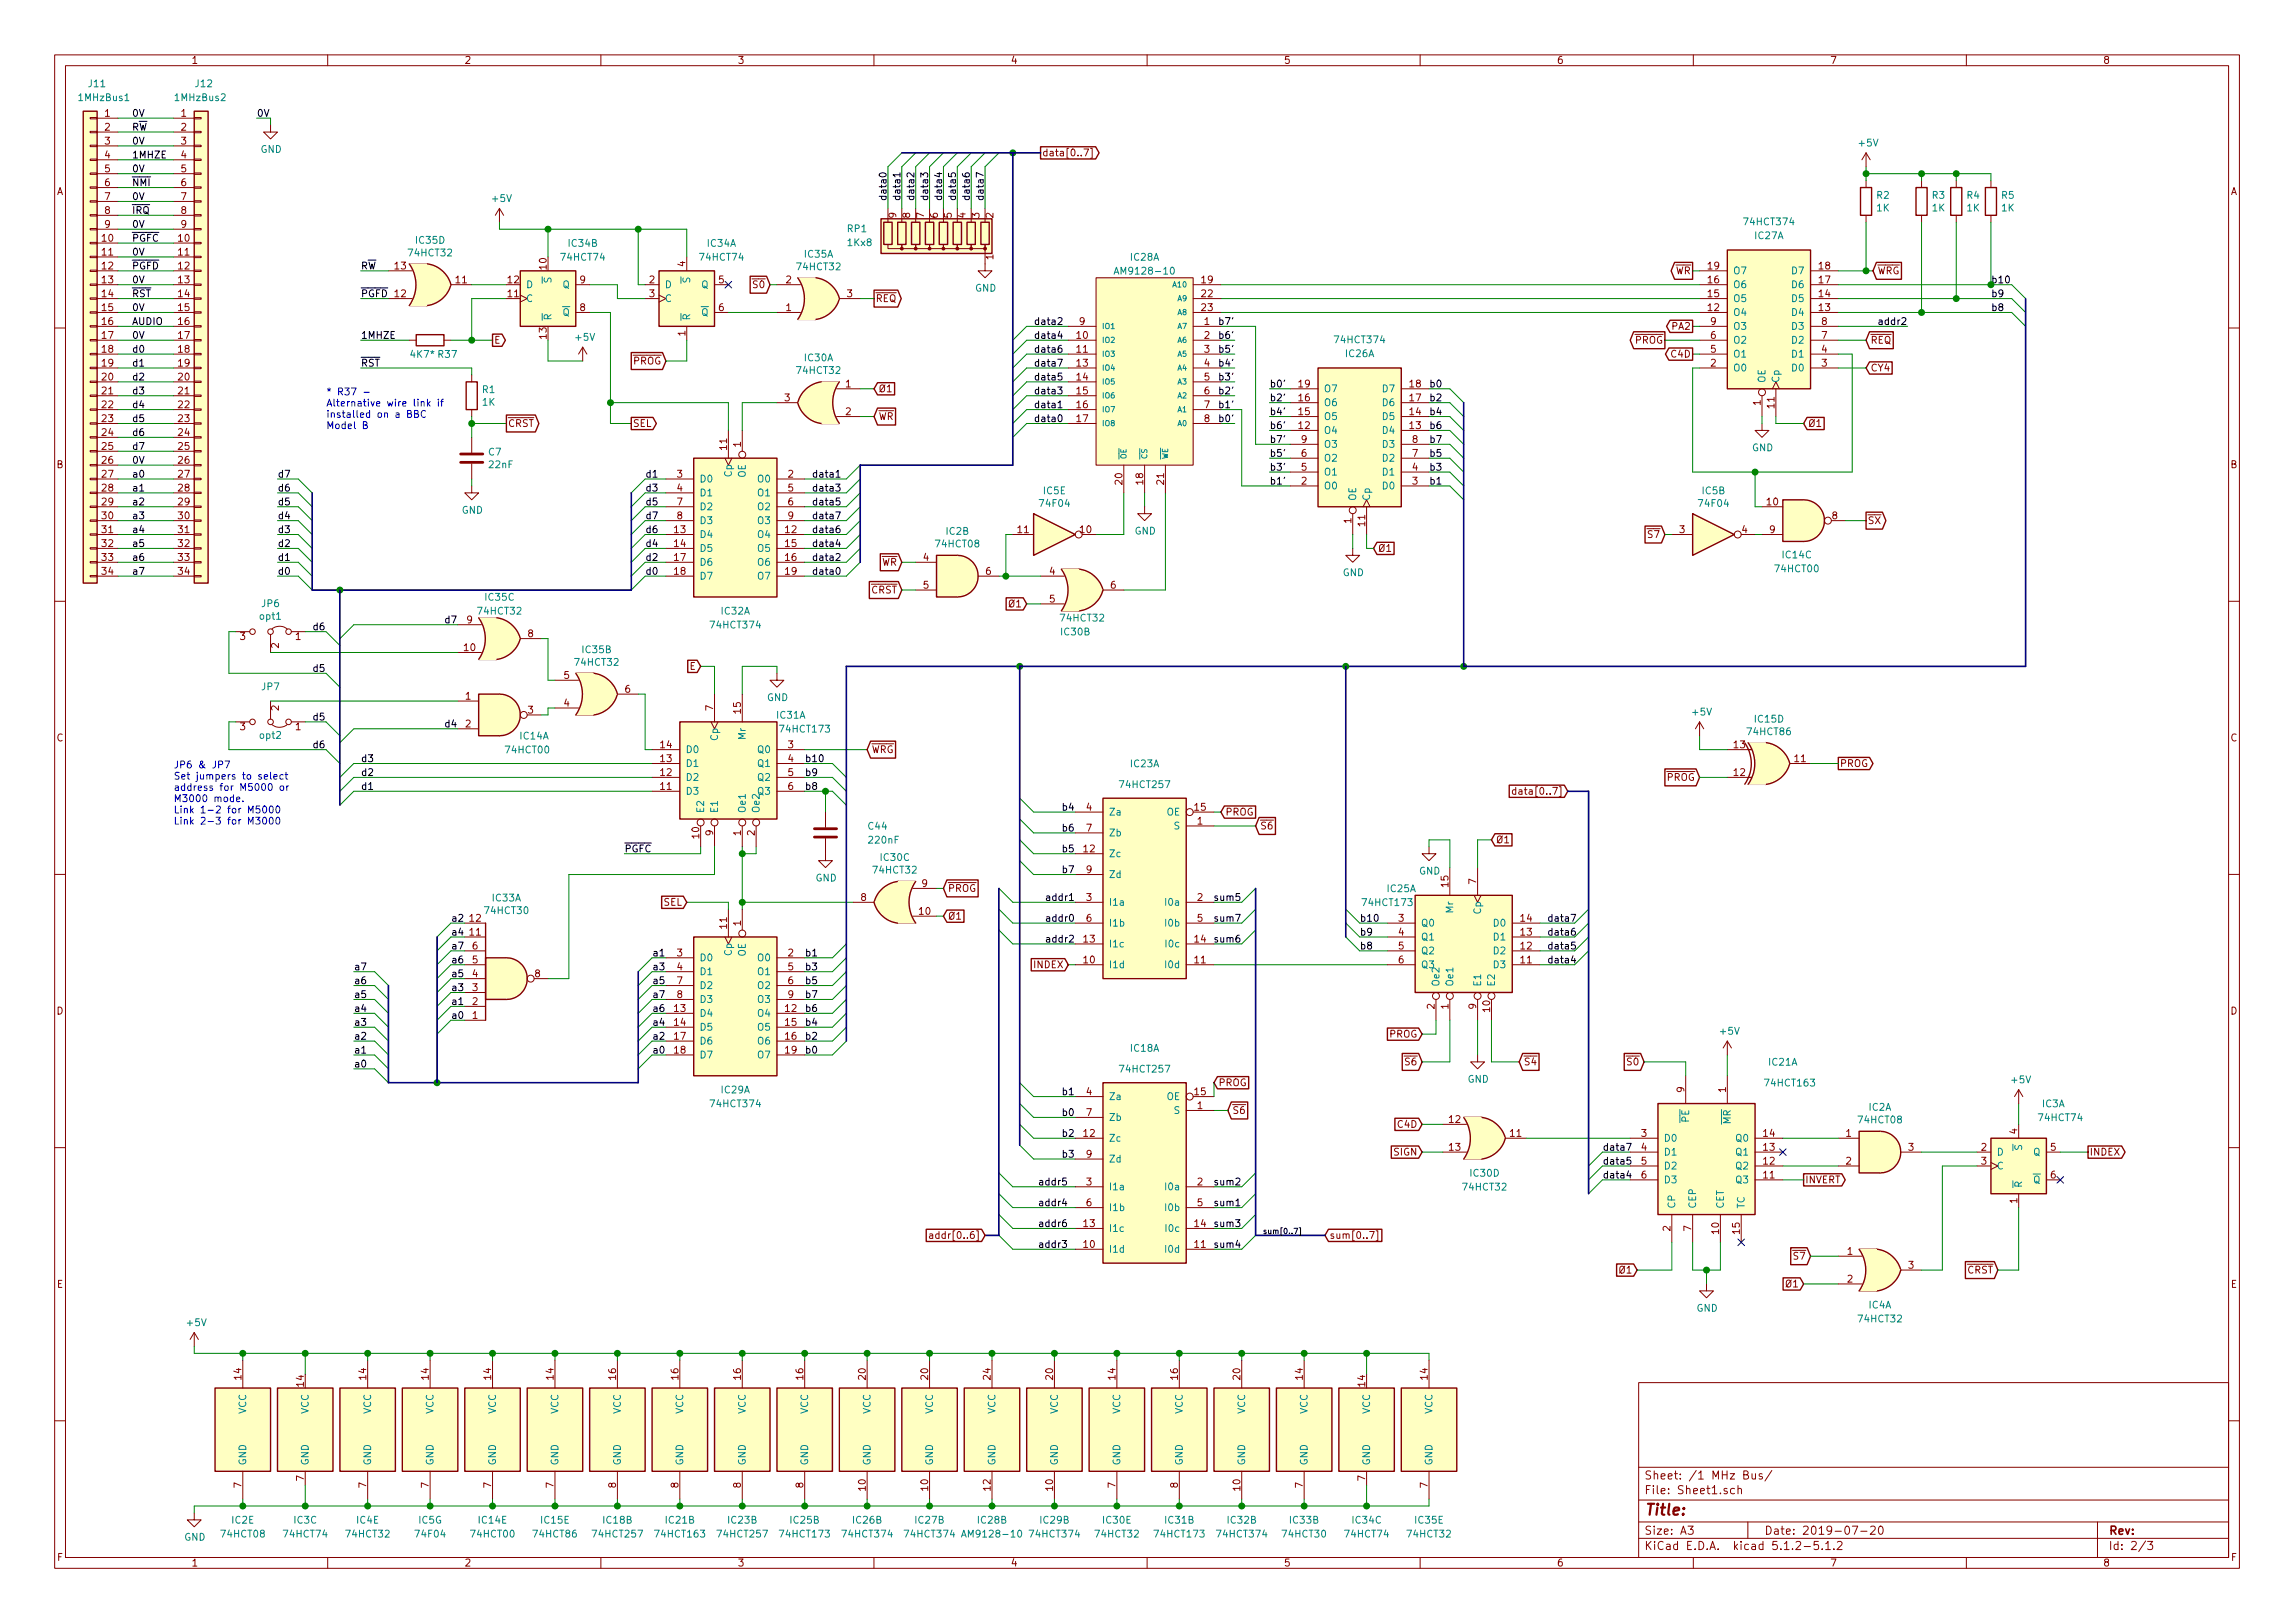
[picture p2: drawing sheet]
<svg xmlns="http://www.w3.org/2000/svg" width="420mm" height="297mm" viewBox="0 0 420 297" stroke-linecap="round" stroke-linejoin="round" font-family="sans-serif">
<defs><g id="words">
<text font-size="2.8" fill="#840000" x="301" y="277.3">Title:</text>
<g font-size="2.1" fill="#840000">
<text x="301" y="273.5">File: Sheet1.sch</text>
<text x="301" y="270.8">Sheet: /1 MHz Bus/</text>
<text x="301" y="280.9">Size: A3</text>
<text x="323" y="280.9">Date: 2019-07-20</text>
<text x="386" y="280.9">Rev:</text>
<text x="301" y="283.7">KiCad E.D.A. kicad 5.1.2-5.1.2</text>
<text x="386" y="283.7">Id: 2/3</text>
</g>
<g font-size="1.8" fill="#840000">
<text x="35" y="11.7">1</text>
<text x="85" y="11.7">2</text>
<text x="135" y="11.7">3</text>
<text x="185" y="11.7">4</text>
<text x="235" y="11.7">5</text>
<text x="285" y="11.7">6</text>
<text x="335" y="11.7">7</text>
<text x="385" y="11.7">8</text>
<text x="19.2" y="21.4">1</text>
<text x="19.2" y="23.9">2</text>
<text x="33.2" y="21.4">1</text>
<text x="33.2" y="23.9">2</text>
<text x="19.2" y="26.5">3</text>
<text x="19.2" y="29">4</text>
<text x="33.2" y="26.5">3</text>
<text x="33.2" y="29">4</text>
<text x="190.8" y="28.6">data[0..7]</text>
<text x="10.4" y="35.7">A</text>
<text x="19.2" y="31.5">5</text>
<text x="19.2" y="34.1">6</text>
<text x="33.2" y="31.5">5</text>
<text x="33.2" y="34.1">6</text>
<text x="408.4" y="35.7">A</text>
<text x="19.2" y="36.6">7</text>
<text x="19.2" y="39.2">8</text>
<text x="19.2" y="41.7">9</text>
<text x="33.2" y="36.6">7</text>
<text x="33.2" y="39.2">8</text>
<text x="33.2" y="41.7">9</text>
<text x="164.1" y="39.9" transform="rotate(-90 164.1 39.9)">9</text>
<text x="166.6" y="39.9" transform="rotate(-90 166.6 39.9)">8</text>
<text x="169.2" y="39.9" transform="rotate(-90 169.2 39.9)">7</text>
<text x="171.7" y="39.9" transform="rotate(-90 171.7 39.9)">6</text>
<text x="174.2" y="39.9" transform="rotate(-90 174.2 39.9)">5</text>
<text x="176.8" y="39.9" transform="rotate(-90 176.8 39.9)">4</text>
<text x="179.3" y="39.9" transform="rotate(-90 179.3 39.9)">3</text>
<text x="181.9" y="39.9" transform="rotate(-90 181.9 39.9)">2</text>
<text x="18.7" y="44.2">10</text>
<text x="18.7" y="46.8">11</text>
<text x="32.7" y="44.2">10</text>
<text x="32.7" y="46.8">11</text>
<text x="181.9" y="47.5" transform="rotate(-90 181.9 47.5)">1</text>
<text x="18.7" y="49.3">12</text>
<text x="18.7" y="51.9">13</text>
<text x="32.7" y="49.3">12</text>
<text x="32.7" y="51.9">13</text>
<text x="72.3" y="49.3">13</text>
<text x="83.5" y="51.9">11</text>
<text x="93" y="51.9">12</text>
<text x="100.1" y="49.3" transform="rotate(-90 100.1 49.3)">10</text>
<text x="106.2" y="51.9">9</text>
<text x="118.9" y="51.9">2</text>
<text x="125.5" y="48.8" transform="rotate(-90 125.5 48.8)">4</text>
<text x="131.6" y="51.9">5</text>
<text x="138" y="52.7">S0</text>
<text x="143.9" y="51.9">2</text>
<text x="220" y="51.9">19</text>
<text x="306.7" y="50.2">WR</text>
<text x="312.7" y="51.9">16</text>
<text x="312.7" y="49.3">19</text>
<text x="333" y="51.9">17</text>
<text x="333" y="49.3">18</text>
<text x="343.7" y="50.2">WRG</text>
<text x="18.7" y="54.4">14</text>
<text x="18.7" y="56.9">15</text>
<text x="18.7" y="59.5">16</text>
<text x="32.7" y="54.4">14</text>
<text x="32.7" y="56.9">15</text>
<text x="32.7" y="59.5">16</text>
<text x="72.3" y="54.4">12</text>
<text x="93" y="54.4">11</text>
<text x="106.2" y="56.9">8</text>
<text x="118.9" y="54.4">3</text>
<text x="131.6" y="56.9">6</text>
<text x="143.9" y="56.9">1</text>
<text x="155.1" y="54.4">3</text>
<text x="160.3" y="55.3">REQ</text>
<text x="197.6" y="59.5">9</text>
<text x="220" y="54.4">22</text>
<text x="220" y="56.9">23</text>
<text x="220.5" y="59.5">1</text>
<text x="312.7" y="56.9">12</text>
<text x="312.7" y="54.4">15</text>
<text x="313.2" y="59.5">9</text>
<text x="333" y="56.9">13</text>
<text x="333" y="54.4">14</text>
<text x="333.5" y="59.5">8</text>
<text x="18.7" y="62">17</text>
<text x="18.7" y="64.6">18</text>
<text x="32.7" y="62">17</text>
<text x="32.7" y="64.6">18</text>
<text x="90.4" y="62.9">E</text>
<text x="100.1" y="62" transform="rotate(-90 100.1 62)">13</text>
<text x="125.5" y="61.5" transform="rotate(-90 125.5 61.5)">1</text>
<text x="197.2" y="62">10</text>
<text x="197.2" y="64.6">11</text>
<text x="220.5" y="62">2</text>
<text x="220.5" y="64.6">3</text>
<text x="299.3" y="62.9">PROG</text>
<text x="306.1" y="65.4">C4D</text>
<text x="306.2" y="60.4">PA2</text>
<text x="313.2" y="64.6">5</text>
<text x="313.2" y="62">6</text>
<text x="333.5" y="64.6">4</text>
<text x="333.5" y="62">7</text>
<text x="342.4" y="62.9">REQ</text>
<text x="18.7" y="67.1">19</text>
<text x="18.7" y="69.6">20</text>
<text x="32.7" y="67.1">19</text>
<text x="32.7" y="69.6">20</text>
<text x="115.9" y="66.7">PROG</text>
<text x="154.8" y="70.9">1</text>
<text x="160.8" y="71.8">Ø1</text>
<text x="197.2" y="67.1">13</text>
<text x="197.2" y="69.6">14</text>
<text x="220.5" y="67.1">4</text>
<text x="220.5" y="69.6">5</text>
<text x="237.8" y="70.9">19</text>
<text x="258.1" y="70.9">18</text>
<text x="313.2" y="67.1">2</text>
<text x="333.5" y="67.1">3</text>
<text x="342.4" y="68">CY4</text>
<text x="18.7" y="72.2">21</text>
<text x="18.7" y="74.7">22</text>
<text x="18.7" y="77.3">23</text>
<text x="32.7" y="72.2">21</text>
<text x="32.7" y="74.7">22</text>
<text x="32.7" y="77.3">23</text>
<text x="143.7" y="73.4">3</text>
<text x="154.8" y="76">2</text>
<text x="160.8" y="76.9">WR</text>
<text x="197.2" y="72.2">15</text>
<text x="197.2" y="74.7">16</text>
<text x="197.2" y="77.3">17</text>
<text x="220.5" y="72.2">6</text>
<text x="220.5" y="74.7">7</text>
<text x="220.5" y="77.3">8</text>
<text x="237.8" y="76">15</text>
<text x="237.8" y="73.4">16</text>
<text x="258.1" y="76">14</text>
<text x="258.1" y="73.4">17</text>
<text x="322.3" y="74.2" transform="rotate(-90 322.3 74.2)">1</text>
<text x="324.9" y="74.7" transform="rotate(-90 324.9 74.7)">11</text>
<text x="18.7" y="79.8">24</text>
<text x="18.7" y="82.3">25</text>
<text x="32.7" y="79.8">24</text>
<text x="32.7" y="82.3">25</text>
<text x="93" y="78.1">CRST</text>
<text x="115.8" y="78.1">SEL</text>
<text x="133.1" y="82.3" transform="rotate(-90 133.1 82.3)">11</text>
<text x="135.6" y="81.8" transform="rotate(-90 135.6 81.8)">1</text>
<text x="237.8" y="78.5">12</text>
<text x="238.3" y="83.6">6</text>
<text x="238.3" y="81.1">9</text>
<text x="258.1" y="78.5">13</text>
<text x="258.6" y="83.6">7</text>
<text x="258.6" y="81.1">8</text>
<text x="331" y="78.1">Ø1</text>
<text x="10.4" y="85.7">B</text>
<text x="18.7" y="84.9">26</text>
<text x="18.7" y="87.4">27</text>
<text x="18.7" y="90">28</text>
<text x="32.7" y="84.9">26</text>
<text x="32.7" y="87.4">27</text>
<text x="32.7" y="90">28</text>
<text x="124" y="87.4">3</text>
<text x="124" y="90">4</text>
<text x="144.3" y="87.4">2</text>
<text x="144.3" y="90">5</text>
<text x="205.5" y="88.6" transform="rotate(-90 205.5 88.6)">20</text>
<text x="209.3" y="88.6" transform="rotate(-90 209.3 88.6)">18</text>
<text x="213.1" y="88.6" transform="rotate(-90 213.1 88.6)">21</text>
<text x="238.3" y="88.7">2</text>
<text x="238.3" y="86.1">5</text>
<text x="258.6" y="88.7">3</text>
<text x="258.6" y="86.1">4</text>
<text x="408.4" y="85.7">B</text>
<text x="18.7" y="92.5">29</text>
<text x="18.7" y="95">30</text>
<text x="32.7" y="92.5">29</text>
<text x="32.7" y="95">30</text>
<text x="124" y="92.5">7</text>
<text x="124" y="95">8</text>
<text x="144.3" y="92.5">6</text>
<text x="144.3" y="95">9</text>
<text x="247.4" y="95.8" transform="rotate(-90 247.4 95.8)">1</text>
<text x="323.5" y="92.5">10</text>
<text x="335.4" y="95">8</text>
<text x="341.9" y="95.9">SX</text>
<text x="18.7" y="97.6">31</text>
<text x="18.7" y="100.1">32</text>
<text x="32.7" y="97.6">31</text>
<text x="32.7" y="100.1">32</text>
<text x="123.5" y="97.6">13</text>
<text x="123.5" y="100.1">14</text>
<text x="143.8" y="97.6">12</text>
<text x="143.8" y="100.1">15</text>
<text x="186.4" y="97.6">11</text>
<text x="197.8" y="97.6">10</text>
<text x="249.9" y="96.3" transform="rotate(-90 249.9 96.3)">11</text>
<text x="252.2" y="101">Ø1</text>
<text x="301.9" y="98.5">S7</text>
<text x="307.5" y="97.6">3</text>
<text x="318.9" y="97.6">4</text>
<text x="324" y="97.6">9</text>
<text x="18.7" y="102.7">33</text>
<text x="18.7" y="105.2">34</text>
<text x="32.7" y="102.7">33</text>
<text x="32.7" y="105.2">34</text>
<text x="123.5" y="102.7">17</text>
<text x="123.5" y="105.2">18</text>
<text x="143.8" y="102.7">16</text>
<text x="143.8" y="105.2">19</text>
<text x="161.4" y="103.5">WR</text>
<text x="169.1" y="102.7">4</text>
<text x="169.1" y="107.7">5</text>
<text x="180.5" y="105.2">6</text>
<text x="192.2" y="105.2">4</text>
<text x="203.4" y="107.7">6</text>
<text x="159.5" y="108.6">CRST</text>
<text x="184.8" y="111.2">Ø1</text>
<text x="192.2" y="110.3">5</text>
<text x="44" y="117.1">3</text>
<text x="51.1" y="118.6" transform="rotate(-90 51.1 118.6)">2</text>
<text x="54.1" y="117.1">1</text>
<text x="85" y="119.2">10</text>
<text x="85.5" y="114.1">9</text>
<text x="96.7" y="116.6">8</text>
<text x="103.3" y="124.2">5</text>
<text x="126.3" y="122.6">E</text>
<text x="51.1" y="130.1" transform="rotate(-90 51.1 130.1)">2</text>
<text x="85.2" y="128.1">1</text>
<text x="96.7" y="130.6">3</text>
<text x="103.3" y="129.3">4</text>
<text x="114.5" y="126.8">6</text>
<text x="130.6" y="130.1" transform="rotate(-90 130.6 130.1)">7</text>
<text x="135.6" y="130.5" transform="rotate(-90 135.6 130.5)">15</text>
<text x="10.4" y="135.7">C</text>
<text x="44" y="133.6">3</text>
<text x="54.1" y="133.6">1</text>
<text x="85.2" y="133.1">2</text>
<text x="121" y="136.9">14</text>
<text x="144.3" y="136.9">3</text>
<text x="159.5" y="137.8">WRG</text>
<text x="317.5" y="136.9">13</text>
<text x="408.4" y="135.7">C</text>
<text x="121" y="142">12</text>
<text x="121" y="139.5">13</text>
<text x="144.3" y="139.5">4</text>
<text x="144.3" y="142">5</text>
<text x="305.2" y="142.9">PROG</text>
<text x="317.5" y="142">12</text>
<text x="328.6" y="139.5">11</text>
<text x="336.8" y="140.4">PROG</text>
<text x="121" y="144.6">11</text>
<text x="144.3" y="144.6">6</text>
<text x="198.9" y="148.4">4</text>
<text x="218.7" y="148.4">15</text>
<text x="224.3" y="149.3">PROG</text>
<text x="278.5" y="145.5">data[0..7]</text>
<text x="128" y="153.4" transform="rotate(-90 128 153.4)">10</text>
<text x="130.6" y="152.9" transform="rotate(-90 130.6 152.9)">9</text>
<text x="135.6" y="152.9" transform="rotate(-90 135.6 152.9)">1</text>
<text x="138.2" y="152.9" transform="rotate(-90 138.2 152.9)">2</text>
<text x="198.4" y="156">12</text>
<text x="198.9" y="152.2">7</text>
<text x="219.2" y="150.9">1</text>
<text x="230.7" y="151.8">S6</text>
<text x="273.8" y="154.3">Ø1</text>
<text x="198.9" y="159.8">9</text>
<text x="270.3" y="161.8" transform="rotate(-90 270.3 161.8)">7</text>
<text x="121.5" y="165.8">SEL</text>
<text x="157.6" y="164.9">8</text>
<text x="168.3" y="167.4">10</text>
<text x="168.8" y="162.3">9</text>
<text x="173.5" y="163.2">PROG</text>
<text x="198.9" y="164.9">3</text>
<text x="219.2" y="164.9">2</text>
<text x="265.2" y="162.3" transform="rotate(-90 265.2 162.3)">15</text>
<text x="86" y="171.2">11</text>
<text x="86" y="168.7">12</text>
<text x="86.5" y="173.8">6</text>
<text x="133.1" y="169.9" transform="rotate(-90 133.1 169.9)">11</text>
<text x="135.6" y="169.4" transform="rotate(-90 135.6 169.4)">1</text>
<text x="173.5" y="168.3">Ø1</text>
<text x="198.4" y="172.5">13</text>
<text x="198.9" y="168.7">6</text>
<text x="218.7" y="172.5">14</text>
<text x="219.2" y="168.7">5</text>
<text x="256.1" y="168.7">3</text>
<text x="256.1" y="171.2">4</text>
<text x="256.1" y="173.8">5</text>
<text x="278.4" y="173.8">12</text>
<text x="278.4" y="171.2">13</text>
<text x="278.4" y="168.7">14</text>
<text x="86.5" y="178.9">4</text>
<text x="86.5" y="176.3">5</text>
<text x="97.9" y="178.9">8</text>
<text x="124" y="175">3</text>
<text x="124" y="177.6">4</text>
<text x="144.3" y="175">2</text>
<text x="144.3" y="177.6">5</text>
<text x="189.4" y="177.2">INDEX</text>
<text x="198.4" y="176.3">10</text>
<text x="218.7" y="176.3">11</text>
<text x="256.1" y="176.3">6</text>
<text x="278.4" y="176.3">11</text>
<text x="10.4" y="185.7">D</text>
<text x="86.5" y="183.9">2</text>
<text x="86.5" y="181.4">3</text>
<text x="123.5" y="185.2">13</text>
<text x="124" y="180.1">7</text>
<text x="124" y="182.7">8</text>
<text x="143.8" y="185.2">12</text>
<text x="144.3" y="180.1">6</text>
<text x="144.3" y="182.7">9</text>
<text x="262.6" y="184.7" transform="rotate(-90 262.6 184.7)">2</text>
<text x="265.2" y="184.7" transform="rotate(-90 265.2 184.7)">1</text>
<text x="270.3" y="184.7" transform="rotate(-90 270.3 184.7)">9</text>
<text x="272.8" y="185.2" transform="rotate(-90 272.8 185.2)">10</text>
<text x="408.4" y="185.7">D</text>
<text x="86.5" y="186.5">1</text>
<text x="123.5" y="187.7">14</text>
<text x="123.5" y="190.3">17</text>
<text x="143.8" y="187.7">15</text>
<text x="143.8" y="190.3">16</text>
<text x="254.4" y="189.9">PROG</text>
<text x="123.5" y="192.8">18</text>
<text x="143.8" y="192.8">19</text>
<text x="257.4" y="195">S6</text>
<text x="278.9" y="195">S4</text>
<text x="298" y="195">S0</text>
<text x="198.9" y="200.4">4</text>
<text x="218.7" y="200.4">15</text>
<text x="219.2" y="203">1</text>
<text x="223" y="198.8">PROG</text>
<text x="225.6" y="203.9">S6</text>
<text x="308.4" y="199.9" transform="rotate(-90 308.4 199.9)">9</text>
<text x="316" y="199.9" transform="rotate(-90 316 199.9)">1</text>
<text x="198.4" y="208.1">12</text>
<text x="198.9" y="204.3">7</text>
<text x="256" y="206.4">C4D</text>
<text x="265.4" y="205.5">12</text>
<text x="276.5" y="208.1">11</text>
<text x="300.5" y="208.1">3</text>
<text x="322.9" y="208.1">14</text>
<text x="338" y="208.1">1</text>
<text x="369.3" y="207.5" transform="rotate(-90 369.3 207.5)">4</text>
<text x="198.9" y="211.9">9</text>
<text x="255.2" y="211.5">SIGN</text>
<text x="265.4" y="210.6">13</text>
<text x="300.5" y="210.6">4</text>
<text x="300.5" y="213.1">5</text>
<text x="300.5" y="215.7">6</text>
<text x="322.9" y="215.7">11</text>
<text x="322.9" y="213.1">12</text>
<text x="322.9" y="210.6">13</text>
<text x="338" y="213.1">2</text>
<text x="349.4" y="210.6">3</text>
<text x="362.7" y="210.6">2</text>
<text x="362.7" y="213.1">3</text>
<text x="375.4" y="210.6">5</text>
<text x="375.4" y="215.7">6</text>
<text x="382.5" y="211.5">INDEX</text>
<text x="198.9" y="217">3</text>
<text x="198.9" y="220.8">6</text>
<text x="219.2" y="217">2</text>
<text x="219.2" y="220.8">5</text>
<text x="330.5" y="216.6">INVERT</text>
<text x="369.3" y="220.2" transform="rotate(-90 369.3 220.2)">1</text>
<text x="171.6" y="226.7">addr[0..6]</text>
<text x="198.4" y="224.6">13</text>
<text x="218.7" y="224.6">14</text>
<text x="243.4" y="226.7">sum[0..7]</text>
<text x="305.8" y="225.3" transform="rotate(-90 305.8 225.3)">2</text>
<text x="309.6" y="225.3" transform="rotate(-90 309.6 225.3)">7</text>
<text x="314.7" y="225.8" transform="rotate(-90 314.7 225.8)">10</text>
<text x="318.5" y="225.8" transform="rotate(-90 318.5 225.8)">15</text>
<text x="198.4" y="228.4">10</text>
<text x="218.7" y="228.4">11</text>
<text x="296.6" y="233.1">Ø1</text>
<text x="328.5" y="230.5">S7</text>
<text x="338.2" y="229.7">1</text>
<text x="349.4" y="232.2">3</text>
<text x="360.1" y="233.1">CRST</text>
<text x="10.4" y="235.7">E</text>
<text x="327.1" y="235.6">Ø1</text>
<text x="338.2" y="234.7">2</text>
<text x="408.4" y="235.7">E</text>
<text x="44.2" y="252.5" transform="rotate(-90 44.2 252.5)">14</text>
<text x="55.6" y="253.7" transform="rotate(-90 55.6 253.7)">14</text>
<text x="67.1" y="252.5" transform="rotate(-90 67.1 252.5)">14</text>
<text x="78.5" y="252.5" transform="rotate(-90 78.5 252.5)">14</text>
<text x="89.9" y="252.5" transform="rotate(-90 89.9 252.5)">14</text>
<text x="101.3" y="252.5" transform="rotate(-90 101.3 252.5)">14</text>
<text x="112.8" y="252.5" transform="rotate(-90 112.8 252.5)">16</text>
<text x="124.2" y="252.5" transform="rotate(-90 124.2 252.5)">16</text>
<text x="135.6" y="252.5" transform="rotate(-90 135.6 252.5)">16</text>
<text x="147.1" y="252.5" transform="rotate(-90 147.1 252.5)">16</text>
<text x="158.5" y="252.5" transform="rotate(-90 158.5 252.5)">20</text>
<text x="169.9" y="252.5" transform="rotate(-90 169.9 252.5)">20</text>
<text x="181.4" y="252.5" transform="rotate(-90 181.4 252.5)">24</text>
<text x="192.8" y="252.5" transform="rotate(-90 192.8 252.5)">20</text>
<text x="204.2" y="252.5" transform="rotate(-90 204.2 252.5)">14</text>
<text x="215.6" y="252.5" transform="rotate(-90 215.6 252.5)">16</text>
<text x="227.1" y="252.5" transform="rotate(-90 227.1 252.5)">20</text>
<text x="238.5" y="252.5" transform="rotate(-90 238.5 252.5)">14</text>
<text x="249.9" y="253.7" transform="rotate(-90 249.9 253.7)">14</text>
<text x="261.4" y="252.5" transform="rotate(-90 261.4 252.5)">14</text>
<text x="44.2" y="272.3" transform="rotate(-90 44.2 272.3)">7</text>
<text x="55.6" y="271" transform="rotate(-90 55.6 271)">7</text>
<text x="67.1" y="272.3" transform="rotate(-90 67.1 272.3)">7</text>
<text x="78.5" y="272.3" transform="rotate(-90 78.5 272.3)">7</text>
<text x="89.9" y="272.3" transform="rotate(-90 89.9 272.3)">7</text>
<text x="101.3" y="272.3" transform="rotate(-90 101.3 272.3)">7</text>
<text x="112.8" y="272.3" transform="rotate(-90 112.8 272.3)">8</text>
<text x="124.2" y="272.3" transform="rotate(-90 124.2 272.3)">8</text>
<text x="135.6" y="272.3" transform="rotate(-90 135.6 272.3)">8</text>
<text x="147.1" y="272.3" transform="rotate(-90 147.1 272.3)">8</text>
<text x="158.5" y="272.8" transform="rotate(-90 158.5 272.8)">10</text>
<text x="169.9" y="272.8" transform="rotate(-90 169.9 272.8)">10</text>
<text x="181.4" y="272.8" transform="rotate(-90 181.4 272.8)">12</text>
<text x="192.8" y="272.8" transform="rotate(-90 192.8 272.8)">10</text>
<text x="204.2" y="272.3" transform="rotate(-90 204.2 272.3)">7</text>
<text x="215.6" y="272.3" transform="rotate(-90 215.6 272.3)">8</text>
<text x="227.1" y="272.8" transform="rotate(-90 227.1 272.8)">10</text>
<text x="238.5" y="272.3" transform="rotate(-90 238.5 272.3)">7</text>
<text x="249.9" y="271" transform="rotate(-90 249.9 271)">7</text>
<text x="261.4" y="272.3" transform="rotate(-90 261.4 272.3)">7</text>
<text x="10.5" y="285.7">F</text>
<text x="35" y="286.7">1</text>
<text x="85" y="286.7">2</text>
<text x="135" y="286.7">3</text>
<text x="185" y="286.7">4</text>
<text x="235" y="286.7">5</text>
<text x="285" y="286.7">6</text>
<text x="335" y="286.7">7</text>
<text x="385" y="286.7">8</text>
<text x="408.5" y="285.7">F</text>
</g>
<g font-size="1.8" fill="#008484">
<text x="16.3" y="16">J11</text>
<text x="35.8" y="16">J12</text>
<text x="14.6" y="18.5">1MHzBus1</text>
<text x="32.2" y="18.5">1MHzBus2</text>
<text x="47.7" y="28">GND</text>
<text x="340.4" y="26.8">+5V</text>
<text x="90.2" y="37">+5V</text>
<text x="319.6" y="41.2">74HCT374</text>
<text x="343.6" y="36.4">R2</text>
<text x="343.6" y="38.7">1K</text>
<text x="353.8" y="36.4">R3</text>
<text x="353.8" y="38.7">1K</text>
<text x="360.1" y="36.4">R4</text>
<text x="360.1" y="38.7">1K</text>
<text x="366.5" y="36.4">R5</text>
<text x="366.5" y="38.7">1K</text>
<text x="75" y="46.9">74HCT32</text>
<text x="76.3" y="44.6">IC35D</text>
<text x="102.9" y="47.7">74HCT74</text>
<text x="104.2" y="45.2">IC34B</text>
<text x="128.3" y="47.7">74HCT74</text>
<text x="129.6" y="45.2">IC34A</text>
<text x="147.4" y="47.2">IC35A</text>
<text x="155.2" y="42.5">RP1</text>
<text x="155.3" y="45">1Kx8</text>
<text x="207.1" y="47.7">IC28A</text>
<text x="321.4" y="43.8">IC27A</text>
<text x="96.3" y="52.7">D</text>
<text x="101" y="51.8" transform="rotate(-90 101 51.8)">S</text>
<text x="103" y="52.7">Q</text>
<text x="121.7" y="52.7">D</text>
<text x="126.4" y="51.8" transform="rotate(-90 126.4 51.8)">S</text>
<text x="128.4" y="52.7">Q</text>
<text x="146.1" y="49.5">74HCT32</text>
<text x="178.5" y="53.4">GND</text>
<text x="204.9" y="50.3">AM9128-10</text>
<text x="317.2" y="52.7">O6</text>
<text x="317.2" y="50.2">O7</text>
<text x="328.2" y="52.7">D6</text>
<text x="328.2" y="50.2">D7</text>
<text x="96.3" y="55.3">C</text>
<text x="101" y="58.7" transform="rotate(-90 101 58.7)">R</text>
<text x="103" y="57.8">Q</text>
<text x="121.7" y="55.3">C</text>
<text x="126.4" y="58.7" transform="rotate(-90 126.4 58.7)">R</text>
<text x="128.4" y="57.8">Q</text>
<text x="317.2" y="57.8">O4</text>
<text x="317.2" y="55.3">O5</text>
<text x="328.2" y="57.8">D4</text>
<text x="328.2" y="55.3">D5</text>
<text x="75.4" y="65.5">4K7* R37</text>
<text x="105.5" y="62.4">+5V</text>
<text x="244.6" y="62.8">74HCT374</text>
<text x="246.4" y="65.4">IC26A</text>
<text x="317.2" y="65.4">O1</text>
<text x="317.2" y="62.9">O2</text>
<text x="317.2" y="60.4">O3</text>
<text x="328.2" y="65.4">D1</text>
<text x="328.2" y="62.9">D2</text>
<text x="328.2" y="60.4">D3</text>
<text x="88.3" y="71.9">R1</text>
<text x="146" y="68.4">74HCT32</text>
<text x="147.4" y="66.1">IC30A</text>
<text x="242.3" y="71.8">O7</text>
<text x="253.3" y="71.8">D7</text>
<text x="317.2" y="68">O0</text>
<text x="323.2" y="70.1" transform="rotate(-90 323.2 70.1)">OE</text>
<text x="325.8" y="70.1" transform="rotate(-90 325.8 70.1)">Cp</text>
<text x="328.2" y="68">D0</text>
<text x="88.3" y="74.3">1K</text>
<text x="242.3" y="76.9">O5</text>
<text x="242.3" y="74.3">O6</text>
<text x="253.3" y="76.9">D5</text>
<text x="253.3" y="74.3">D6</text>
<text x="89.5" y="83.4">C7</text>
<text x="242.3" y="79.4">O4</text>
<text x="242.3" y="82">O3</text>
<text x="253.3" y="79.4">D4</text>
<text x="253.3" y="82">D3</text>
<text x="320.8" y="82.6">GND</text>
<text x="89.6" y="85.7">22nF</text>
<text x="128" y="88.3">D0</text>
<text x="134" y="87.2" transform="rotate(-90 134 87.2)">Cp</text>
<text x="136.5" y="87.4" transform="rotate(-90 136.5 87.4)">OE</text>
<text x="138.9" y="88.3">O0</text>
<text x="242.3" y="89.6">O0</text>
<text x="242.3" y="87">O1</text>
<text x="242.3" y="84.5">O2</text>
<text x="253.3" y="89.6">D0</text>
<text x="253.3" y="87">D1</text>
<text x="253.3" y="84.5">D2</text>
<text x="84.5" y="94">GND</text>
<text x="128" y="90.8">D1</text>
<text x="128" y="93.4">D2</text>
<text x="128" y="95.9">D3</text>
<text x="138.9" y="90.8">O1</text>
<text x="138.9" y="93.4">O2</text>
<text x="138.9" y="95.9">O3</text>
<text x="190.6" y="92.8">74F04</text>
<text x="191.1" y="90.5">IC5E</text>
<text x="248.3" y="91.7" transform="rotate(-90 248.3 91.7)">OE</text>
<text x="250.8" y="91.7" transform="rotate(-90 250.8 91.7)">Cp</text>
<text x="311.2" y="92.8">74F04</text>
<text x="311.7" y="90.5">IC5B</text>
<text x="128" y="98.5">D4</text>
<text x="128" y="101">D5</text>
<text x="138.9" y="98.5">O4</text>
<text x="138.9" y="101">O5</text>
<text x="171.5" y="100.2">74HCT08</text>
<text x="173.3" y="97.9">IC2B</text>
<text x="207.7" y="97.8">GND</text>
<text x="128" y="103.5">D6</text>
<text x="128" y="106.1">D7</text>
<text x="138.9" y="103.5">O6</text>
<text x="138.9" y="106.1">O7</text>
<text x="245.8" y="105.4">GND</text>
<text x="325.1" y="104.7">74HCT00</text>
<text x="326.4" y="102.2">IC14C</text>
<text x="47.7" y="113.4">opt1</text>
<text x="48" y="111.1">JP6</text>
<text x="87.7" y="112.5">74HCT32</text>
<text x="89" y="109.9">IC35C</text>
<text x="132.1" y="112.5">IC32A</text>
<text x="194.3" y="113.8">74HCT32</text>
<text x="106.7" y="119.5">IC35B</text>
<text x="130.4" y="115">74HCT374</text>
<text x="194.4" y="116.3">IC30B</text>
<text x="105.4" y="121.9">74HCT32</text>
<text x="48" y="126.3">JP7</text>
<text x="140.4" y="128.3">GND</text>
<text x="142.3" y="131.5">IC31A</text>
<text x="309.9" y="130.9">+5V</text>
<text x="47.7" y="135.2">opt2</text>
<text x="92.7" y="137.9">74HCT00</text>
<text x="95.3" y="135.3">IC14A</text>
<text x="125.5" y="137.8">D0</text>
<text x="131.4" y="135.5" transform="rotate(-90 131.4 135.5)">Cp</text>
<text x="136.5" y="135.3" transform="rotate(-90 136.5 135.3)">Mr</text>
<text x="138.9" y="137.8">Q0</text>
<text x="143.1" y="134.1">74HCT173</text>
<text x="320.1" y="134.6">74HCT86</text>
<text x="321.4" y="132.2">IC15D</text>
<text x="125.5" y="142.9">D2</text>
<text x="125.5" y="140.4">D1</text>
<text x="138.9" y="140.4">Q1</text>
<text x="138.9" y="142.9">Q2</text>
<text x="207.1" y="140.4">IC23A</text>
<text x="125.5" y="145.5">D3</text>
<text x="128.9" y="148.9" transform="rotate(-90 128.9 148.9)">E2</text>
<text x="131.4" y="148.9" transform="rotate(-90 131.4 148.9)">E1</text>
<text x="136.5" y="148.9" transform="rotate(-90 136.5 148.9)">Oe1</text>
<text x="138.9" y="145.5">Q3</text>
<text x="139.1" y="148.9" transform="rotate(-90 139.1 148.9)">Oe2</text>
<text x="202.9" y="149.3">Za</text>
<text x="205.3" y="144.2">74HCT257</text>
<text x="213.6" y="149.3">OE</text>
<text x="159" y="151.9">C44</text>
<text x="159.2" y="154.4">220nF</text>
<text x="202.9" y="153.1">Zb</text>
<text x="215" y="151.8">S</text>
<text x="149.3" y="161.3">GND</text>
<text x="160" y="159.9">74HCT32</text>
<text x="161.3" y="157.6">IC30C</text>
<text x="202.9" y="156.9">Zc</text>
<text x="202.9" y="160.7">Zd</text>
<text x="259.8" y="160.1">GND</text>
<text x="88.9" y="167.3">74HCT30</text>
<text x="90.2" y="165">IC33A</text>
<text x="202.9" y="165.8">I1a</text>
<text x="213.7" y="165.8">I0a</text>
<text x="249.7" y="165.8">74HCT173</text>
<text x="254.1" y="163.3">IC25A</text>
<text x="266.1" y="167" transform="rotate(-90 266.1 167)">Mr</text>
<text x="271.1" y="167.2" transform="rotate(-90 271.1 167.2)">Cp</text>
<text x="202.9" y="173.4">I1c</text>
<text x="202.9" y="169.6">I1b</text>
<text x="213.6" y="169.6">I0b</text>
<text x="213.7" y="173.4">I0c</text>
<text x="260.1" y="169.6">Q0</text>
<text x="260.1" y="172.1">Q1</text>
<text x="273.6" y="172.1">D1</text>
<text x="273.6" y="169.6">D0</text>
<text x="128" y="175.9">D0</text>
<text x="128" y="178.5">D1</text>
<text x="134" y="174.9" transform="rotate(-90 134 174.9)">Cp</text>
<text x="136.5" y="175.1" transform="rotate(-90 136.5 175.1)">OE</text>
<text x="138.9" y="175.9">O0</text>
<text x="138.9" y="178.5">O1</text>
<text x="202.9" y="177.2">I1d</text>
<text x="213.6" y="177.2">I0d</text>
<text x="260.1" y="174.7">Q2</text>
<text x="260.1" y="177.2">Q3</text>
<text x="273.6" y="177.2">D3</text>
<text x="273.6" y="174.7">D2</text>
<text x="128" y="181">D2</text>
<text x="128" y="183.6">D3</text>
<text x="138.9" y="181">O2</text>
<text x="138.9" y="183.6">O3</text>
<text x="263.5" y="180.6" transform="rotate(-90 263.5 180.6)">Oe2</text>
<text x="266.1" y="180.6" transform="rotate(-90 266.1 180.6)">Oe1</text>
<text x="271.1" y="180.6" transform="rotate(-90 271.1 180.6)">E1</text>
<text x="273.7" y="180.6" transform="rotate(-90 273.7 180.6)">E2</text>
<text x="128" y="186.1">D4</text>
<text x="128" y="188.6">D5</text>
<text x="128" y="191.2">D6</text>
<text x="138.9" y="186.1">O4</text>
<text x="138.9" y="188.6">O5</text>
<text x="138.9" y="191.2">O6</text>
<text x="315" y="189.4">+5V</text>
<text x="128" y="193.7">D7</text>
<text x="138.9" y="193.7">O7</text>
<text x="205.3" y="196.3">74HCT257</text>
<text x="207.1" y="192.5">IC18A</text>
<text x="323.9" y="195">IC21A</text>
<text x="130.4" y="202.7">74HCT374</text>
<text x="132.1" y="200.1">IC29A</text>
<text x="202.9" y="201.3">Za</text>
<text x="213.6" y="201.3">OE</text>
<text x="215" y="203.9">S</text>
<text x="268.7" y="198.2">GND</text>
<text x="323.4" y="198.8">74HCT163</text>
<text x="342.2" y="203.3">IC2A</text>
<text x="368.4" y="198.3">+5V</text>
<text x="373.9" y="202.7">IC3A</text>
<text x="202.9" y="209">Zc</text>
<text x="202.9" y="205.1">Zb</text>
<text x="304.5" y="209">D0</text>
<text x="309.2" y="205.3" transform="rotate(-90 309.2 205.3)">PE</text>
<text x="316.9" y="205.7" transform="rotate(-90 316.9 205.7)">MR</text>
<text x="317.9" y="209">Q0</text>
<text x="340.4" y="205.6">74HCT08</text>
<text x="373.4" y="205.2">74HCT74</text>
<text x="202.9" y="212.8">Zd</text>
<text x="269.3" y="215.4">IC30D</text>
<text x="304.5" y="211.5">D1</text>
<text x="304.5" y="214">D2</text>
<text x="317.9" y="214">Q2</text>
<text x="317.9" y="211.5">Q1</text>
<text x="365.5" y="211.5">D</text>
<text x="365.5" y="214">C</text>
<text x="370.2" y="210.5" transform="rotate(-90 370.2 210.5)">S</text>
<text x="372.3" y="211.5">Q</text>
<text x="202.9" y="217.8">I1a</text>
<text x="202.9" y="221.7">I1b</text>
<text x="213.6" y="221.7">I0b</text>
<text x="213.7" y="217.8">I0a</text>
<text x="268" y="217.9">74HCT32</text>
<text x="304.5" y="216.6">D3</text>
<text x="306.7" y="221.3" transform="rotate(-90 306.7 221.3)">CP</text>
<text x="310.5" y="221.3" transform="rotate(-90 310.5 221.3)">CEP</text>
<text x="315.6" y="221.3" transform="rotate(-90 315.6 221.3)">CET</text>
<text x="317.9" y="216.6">Q3</text>
<text x="319.4" y="221.3" transform="rotate(-90 319.4 221.3)">TC</text>
<text x="370.2" y="217.5" transform="rotate(-90 370.2 217.5)">R</text>
<text x="372.3" y="216.6">Q</text>
<text x="202.9" y="225.5">I1c</text>
<text x="213.7" y="225.5">I0c</text>
<text x="202.9" y="229.3">I1d</text>
<text x="213.6" y="229.3">I0d</text>
<text x="342.2" y="239.5">IC4A</text>
<text x="34.3" y="242.7">+5V</text>
<text x="310.6" y="240.1">GND</text>
<text x="340.4" y="242">74HCT32</text>
<text x="45.1" y="258.8" transform="rotate(-90 45.1 258.8)">VCC</text>
<text x="56.5" y="258.8" transform="rotate(-90 56.5 258.8)">VCC</text>
<text x="67.9" y="258.8" transform="rotate(-90 67.9 258.8)">VCC</text>
<text x="79.4" y="258.8" transform="rotate(-90 79.4 258.8)">VCC</text>
<text x="90.8" y="258.8" transform="rotate(-90 90.8 258.8)">VCC</text>
<text x="102.2" y="258.8" transform="rotate(-90 102.2 258.8)">VCC</text>
<text x="113.7" y="258.8" transform="rotate(-90 113.7 258.8)">VCC</text>
<text x="125.1" y="258.8" transform="rotate(-90 125.1 258.8)">VCC</text>
<text x="136.5" y="258.8" transform="rotate(-90 136.5 258.8)">VCC</text>
<text x="148" y="258.8" transform="rotate(-90 148 258.8)">VCC</text>
<text x="159.4" y="258.8" transform="rotate(-90 159.4 258.8)">VCC</text>
<text x="170.8" y="258.8" transform="rotate(-90 170.8 258.8)">VCC</text>
<text x="182.2" y="258.8" transform="rotate(-90 182.2 258.8)">VCC</text>
<text x="193.7" y="258.8" transform="rotate(-90 193.7 258.8)">VCC</text>
<text x="205.1" y="258.8" transform="rotate(-90 205.1 258.8)">VCC</text>
<text x="216.5" y="258.8" transform="rotate(-90 216.5 258.8)">VCC</text>
<text x="228" y="258.8" transform="rotate(-90 228 258.8)">VCC</text>
<text x="239.4" y="258.8" transform="rotate(-90 239.4 258.8)">VCC</text>
<text x="250.8" y="258.8" transform="rotate(-90 250.8 258.8)">VCC</text>
<text x="262.3" y="258.8" transform="rotate(-90 262.3 258.8)">VCC</text>
<text x="45.1" y="268.3" transform="rotate(-90 45.1 268.3)">GND</text>
<text x="56.5" y="268.3" transform="rotate(-90 56.5 268.3)">GND</text>
<text x="67.9" y="268.3" transform="rotate(-90 67.9 268.3)">GND</text>
<text x="79.4" y="268.3" transform="rotate(-90 79.4 268.3)">GND</text>
<text x="90.8" y="268.3" transform="rotate(-90 90.8 268.3)">GND</text>
<text x="102.2" y="268.3" transform="rotate(-90 102.2 268.3)">GND</text>
<text x="113.7" y="268.3" transform="rotate(-90 113.7 268.3)">GND</text>
<text x="125.1" y="268.3" transform="rotate(-90 125.1 268.3)">GND</text>
<text x="136.5" y="268.3" transform="rotate(-90 136.5 268.3)">GND</text>
<text x="148" y="268.3" transform="rotate(-90 148 268.3)">GND</text>
<text x="159.4" y="268.3" transform="rotate(-90 159.4 268.3)">GND</text>
<text x="170.8" y="268.3" transform="rotate(-90 170.8 268.3)">GND</text>
<text x="182.2" y="268.3" transform="rotate(-90 182.2 268.3)">GND</text>
<text x="193.7" y="268.3" transform="rotate(-90 193.7 268.3)">GND</text>
<text x="205.1" y="268.3" transform="rotate(-90 205.1 268.3)">GND</text>
<text x="216.5" y="268.3" transform="rotate(-90 216.5 268.3)">GND</text>
<text x="228" y="268.3" transform="rotate(-90 228 268.3)">GND</text>
<text x="239.4" y="268.3" transform="rotate(-90 239.4 268.3)">GND</text>
<text x="250.8" y="268.3" transform="rotate(-90 250.8 268.3)">GND</text>
<text x="262.3" y="268.3" transform="rotate(-90 262.3 268.3)">GND</text>
<text x="33.7" y="282">GND</text>
<text x="40.7" y="281.4">74HCT08</text>
<text x="42.5" y="278.9">IC2E</text>
<text x="52.1" y="281.4">74HCT74</text>
<text x="53.9" y="278.9">IC3C</text>
<text x="63.5" y="281.4">74HCT32</text>
<text x="65.4" y="278.9">IC4E</text>
<text x="76.3" y="281.4">74F04</text>
<text x="76.7" y="278.9">IC5G</text>
<text x="86.4" y="281.4">74HCT00</text>
<text x="87.7" y="278.9">IC14E</text>
<text x="97.8" y="281.4">74HCT86</text>
<text x="99.1" y="278.9">IC15E</text>
<text x="108.8" y="281.4">74HCT257</text>
<text x="110.5" y="278.9">IC18B</text>
<text x="120.2" y="281.4">74HCT163</text>
<text x="122" y="278.9">IC21B</text>
<text x="131.6" y="281.4">74HCT257</text>
<text x="133.4" y="278.9">IC23B</text>
<text x="143" y="281.4">74HCT173</text>
<text x="144.8" y="278.9">IC25B</text>
<text x="154.5" y="281.4">74HCT374</text>
<text x="156.3" y="278.9">IC26B</text>
<text x="165.9" y="281.4">74HCT374</text>
<text x="167.7" y="278.9">IC27B</text>
<text x="177" y="281.4">AM9128-10</text>
<text x="179.1" y="278.9">IC28B</text>
<text x="188.8" y="281.4">74HCT374</text>
<text x="190.6" y="278.9">IC29B</text>
<text x="200.7" y="281.4">74HCT32</text>
<text x="202" y="278.9">IC30E</text>
<text x="211.6" y="281.4">74HCT173</text>
<text x="213.4" y="278.9">IC31B</text>
<text x="223.1" y="281.4">74HCT374</text>
<text x="224.8" y="278.9">IC32B</text>
<text x="234.9" y="281.4">74HCT30</text>
<text x="236.2" y="278.9">IC33B</text>
<text x="246.4" y="281.4">74HCT74</text>
<text x="247.7" y="278.9">IC34C</text>
<text x="257.8" y="281.4">74HCT32</text>
<text x="259.2" y="278.9">IC35E</text>
</g>
<g font-size="1.8">
<text x="24.1" y="23.9">RW</text>
<text x="24.1" y="21.4">0V</text>
<text x="24.1" y="29">1MHZE</text>
<text x="24.1" y="26.5">0V</text>
<text x="24.1" y="31.5">0V</text>
<text x="24.1" y="34.1">NMI</text>
<text x="24.1" y="36.6">0V</text>
<text x="24.1" y="39.2">IRQ</text>
<text x="24.1" y="41.7">0V</text>
<text x="162.3" y="36.9" transform="rotate(-90 162.3 36.9)">data0</text>
<text x="164.8" y="36.9" transform="rotate(-90 164.8 36.9)">data1</text>
<text x="167.4" y="36.9" transform="rotate(-90 167.4 36.9)">data2</text>
<text x="169.9" y="36.9" transform="rotate(-90 169.9 36.9)">data3</text>
<text x="172.5" y="36.9" transform="rotate(-90 172.5 36.9)">data4</text>
<text x="175" y="36.9" transform="rotate(-90 175 36.9)">data5</text>
<text x="177.5" y="36.9" transform="rotate(-90 177.5 36.9)">data6</text>
<text x="180.1" y="36.9" transform="rotate(-90 180.1 36.9)">data7</text>
<text x="24.1" y="44.2">PGFC</text>
<text x="24.1" y="46.8">0V</text>
<text x="24.1" y="49.3">PGFD</text>
<text x="24.1" y="51.9">0V</text>
<text x="66" y="49.3">RW</text>
<text x="364.5" y="51.9">b10</text>
<text x="24.1" y="54.4">RST</text>
<text x="24.1" y="56.9">0V</text>
<text x="24.1" y="59.5">AUDIO</text>
<text x="66" y="54.4">PGFD</text>
<text x="189.2" y="59.5">data2</text>
<text x="223.6" y="59.5">b7'</text>
<text x="344.4" y="59.5">addr2</text>
<text x="364.5" y="56.9">b8</text>
<text x="364.5" y="54.4">b9</text>
<text x="24.1" y="64.6">d0</text>
<text x="24.1" y="62">0V</text>
<text x="66" y="62">1MHZE</text>
<text x="189.2" y="64.6">data6</text>
<text x="189.2" y="62">data4</text>
<text x="24.1" y="69.6">d2</text>
<text x="24.1" y="67.1">d1</text>
<text x="66" y="67.1">RST</text>
<text x="189.2" y="67.1">data7</text>
<text x="189.2" y="69.6">data5</text>
<text x="232.4" y="70.9">b0'</text>
<text x="261.6" y="70.9">b0</text>
<text x="24.1" y="77.3">d5</text>
<text x="24.1" y="74.7">d4</text>
<text x="24.1" y="72.2">d3</text>
<text x="189.2" y="72.2">data3</text>
<text x="189.2" y="74.7">data1</text>
<text x="189.2" y="77.3">data0</text>
<text x="223.6" y="74.7">b1'</text>
<text x="232.4" y="73.4">b2'</text>
<text x="232.4" y="76">b4'</text>
<text x="261.6" y="73.4">b2</text>
<text x="261.6" y="76">b4</text>
<text x="24.1" y="82.3">d7</text>
<text x="24.1" y="79.8">d6</text>
<text x="232.4" y="83.6">b5'</text>
<text x="232.4" y="78.5">b6'</text>
<text x="232.4" y="81.1">b7'</text>
<text x="261.6" y="83.6">b5</text>
<text x="261.6" y="78.5">b6</text>
<text x="261.6" y="81.1">b7</text>
<text x="24.1" y="90">a1</text>
<text x="24.1" y="87.4">a0</text>
<text x="24.1" y="84.9">0V</text>
<text x="50.8" y="90">d6</text>
<text x="50.8" y="87.4">d7</text>
<text x="118.1" y="87.4">d1</text>
<text x="118.1" y="90">d3</text>
<text x="148.6" y="90">data3</text>
<text x="148.6" y="87.4">data1</text>
<text x="232.4" y="88.7">b1'</text>
<text x="232.4" y="86.1">b3'</text>
<text x="261.6" y="88.7">b1</text>
<text x="261.6" y="86.1">b3</text>
<text x="24.1" y="95">a3</text>
<text x="24.1" y="92.5">a2</text>
<text x="50.8" y="95">d4</text>
<text x="50.8" y="92.5">d5</text>
<text x="118.1" y="95">d7</text>
<text x="118.1" y="92.5">d5</text>
<text x="148.6" y="95">data7</text>
<text x="148.6" y="92.5">data5</text>
<text x="24.1" y="100.1">a5</text>
<text x="24.1" y="97.6">a4</text>
<text x="50.8" y="100.1">d2</text>
<text x="50.8" y="97.6">d3</text>
<text x="118.1" y="100.1">d4</text>
<text x="118.1" y="97.6">d6</text>
<text x="148.6" y="97.6">data6</text>
<text x="148.6" y="100.1">data4</text>
<text x="24.1" y="105.2">a7</text>
<text x="24.1" y="102.7">a6</text>
<text x="50.8" y="105.2">d0</text>
<text x="50.8" y="102.7">d1</text>
<text x="118.1" y="105.2">d0</text>
<text x="118.1" y="102.7">d2</text>
<text x="148.6" y="102.7">data2</text>
<text x="148.6" y="105.2">data0</text>
<text x="57.1" y="115.4">d6</text>
<text x="81.3" y="114.1">d7</text>
<text x="57.1" y="123">d5</text>
<text x="57.1" y="131.9">d5</text>
<text x="57.1" y="136.9">d6</text>
<text x="81.3" y="133.1">d4</text>
<text x="66" y="139.5">d3</text>
<text x="66" y="142">d2</text>
<text x="147.3" y="142">b9</text>
<text x="147.3" y="139.5">b10</text>
<text x="66" y="144.6">d1</text>
<text x="147.3" y="144.6">b8</text>
<text x="194.3" y="148.4">b4</text>
<text x="114.3" y="156">PGFC</text>
<text x="194.3" y="156">b5</text>
<text x="194.3" y="152.2">b6</text>
<text x="194.3" y="159.8">b7</text>
<text x="192" y="164.9">addr1</text>
<text x="222.7" y="164.9">sum5</text>
<text x="82.5" y="173.8">a7</text>
<text x="82.5" y="171.2">a4</text>
<text x="82.5" y="168.7">a2</text>
<text x="192" y="172.5">addr2</text>
<text x="192" y="168.7">addr0</text>
<text x="222.7" y="172.5">sum6</text>
<text x="222.7" y="168.7">sum7</text>
<text x="248.9" y="173.8">b8</text>
<text x="248.9" y="171.2">b9</text>
<text x="248.9" y="168.7">b10</text>
<text x="283.2" y="173.8">data5</text>
<text x="283.2" y="171.2">data6</text>
<text x="283.2" y="168.7">data7</text>
<text x="64.8" y="177.6">a7</text>
<text x="82.5" y="176.3">a6</text>
<text x="82.5" y="178.9">a5</text>
<text x="119.4" y="177.6">a3</text>
<text x="119.4" y="175">a1</text>
<text x="147.3" y="175">b1</text>
<text x="147.3" y="177.6">b3</text>
<text x="283.2" y="176.3">data4</text>
<text x="64.8" y="180.1">a6</text>
<text x="64.8" y="182.7">a5</text>
<text x="64.8" y="185.2">a4</text>
<text x="82.5" y="181.4">a3</text>
<text x="82.5" y="183.9">a1</text>
<text x="119.4" y="180.1">a5</text>
<text x="119.4" y="182.7">a7</text>
<text x="119.4" y="185.2">a6</text>
<text x="147.3" y="180.1">b5</text>
<text x="147.3" y="185.2">b6</text>
<text x="147.3" y="182.7">b7</text>
<text x="64.8" y="187.7">a3</text>
<text x="64.8" y="190.3">a2</text>
<text x="82.5" y="186.5">a0</text>
<text x="119.4" y="187.7">a4</text>
<text x="119.4" y="190.3">a2</text>
<text x="147.3" y="190.3">b2</text>
<text x="147.3" y="187.7">b4</text>
<text x="64.8" y="192.8">a1</text>
<text x="64.8" y="195.4">a0</text>
<text x="119.4" y="192.8">a0</text>
<text x="147.3" y="192.8">b0</text>
<text x="194.3" y="200.4">b1</text>
<text x="194.3" y="204.3">b0</text>
<text x="194.3" y="208.1">b2</text>
<text x="194.3" y="211.9">b3</text>
<text x="293.4" y="215.7">data4</text>
<text x="293.4" y="213.1">data5</text>
<text x="293.4" y="210.6">data7</text>
<text x="190.8" y="220.8">addr4</text>
<text x="190.8" y="217">addr5</text>
<text x="222.7" y="220.8">sum1</text>
<text x="222.7" y="217">sum2</text>
<text x="190.8" y="224.6">addr6</text>
<text x="222.7" y="224.6">sum3</text>
<text x="190.8" y="228.4">addr3</text>
<text x="222.7" y="228.4">sum4</text>
</g>
<g font-size="1.8" fill="#008400">
<text x="47" y="21.4">0V</text>
<text x="223.6" y="64.6">b5'</text>
<text x="223.6" y="62">b6'</text>
<text x="223.6" y="69.6">b3'</text>
<text x="223.6" y="67.1">b4'</text>
<text x="223.6" y="77.3">b0'</text>
<text x="223.6" y="72.2">b2'</text>
</g>
<g font-size="1.8" fill="#0000c2">
<text x="59.7" y="72.4">* R37 -</text>
<text x="59.7" y="74.4">Alternative wire link if</text>
<text x="59.7" y="76.5">installed on a BBC</text>
<text x="59.7" y="78.5">Model B</text>
<text x="31.7" y="140.6">JP6 &amp; JP7</text>
<text x="31.7" y="142.7">Set jumpers to select</text>
<text x="31.7" y="144.7">address for M5000 or</text>
<text x="31.7" y="146.8">M3000 mode.</text>
<text x="31.7" y="148.9">Link 1-2 for M5000</text>
<text x="31.7" y="150.9">Link 2-3 for M3000</text>
</g>
<g font-size="1.4" fill="#008484">
<text x="214.9" y="52.6">A10</text>
<text x="215.7" y="55.1">A9</text>
<text x="215.7" y="57.7">A8</text>
<text x="201.7" y="62.7">IO2</text>
<text x="201.7" y="65.3">IO3</text>
<text x="201.7" y="60.2">IO1</text>
<text x="215.7" y="60.2">A7</text>
<text x="215.7" y="62.7">A6</text>
<text x="215.7" y="65.3">A5</text>
<text x="201.7" y="67.8">IO4</text>
<text x="201.7" y="70.4">IO5</text>
<text x="215.7" y="67.8">A4</text>
<text x="215.7" y="70.4">A3</text>
<text x="201.7" y="72.9">IO6</text>
<text x="201.7" y="75.4">IO7</text>
<text x="201.7" y="78">IO8</text>
<text x="215.7" y="72.9">A2</text>
<text x="215.7" y="75.4">A1</text>
<text x="215.7" y="78">A0</text>
<text x="206.2" y="84.1" transform="rotate(-90 206.2 84.1)">OE</text>
<text x="210" y="84.1" transform="rotate(-90 210 84.1)">CS</text>
<text x="213.8" y="84.1" transform="rotate(-90 213.8 84.1)">WE</text>
</g>
<text font-size="1.4" x="231.1" y="225.8">sum[0..7]</text>
</g></defs>
<g fill="none" stroke="#840000" stroke-width=".18">
<path d="M10 10h400v277h-400zM12 12h396v273.1h-396zM60 10v2M110 10v2M160 10v2M210 10v2M260 10v2M310 10v2M360 10v2M16.5 39.3h1.3v.2h-1.3zM16.5 36.7h1.3v.3h-1.3zM16.5 34.2h1.3v.3h-1.3z"/>
<path d="M16.5 31.7h1.3v.2h-1.3zM16.5 29.1h1.3v.3h-1.3zM16.5 26.6h1.3v.2h-1.3zM16.5 24h1.3v.3h-1.3zM16.5 21.5h1.3v.3h-1.3zM17.8 21.6h3.8M17.8 24.2h3.8M17.8 26.7h3.8M17.8 29.2h3.8M17.8 31.8h3.8M17.8 34.3h3.8M17.8 36.9h3.8"/>
<path d="M17.8 39.4h3.8M31.7 21.6h3.9M31.7 24.2h3.9M31.7 26.7h3.9M31.7 29.2h3.9M31.7 31.8h3.9M31.7 34.3h3.9M31.7 36.9h3.9M31.7 39.4h3.9M35.6 39.3h1.2v.2h-1.2zM35.6 36.7h1.2v.3h-1.2zM35.6 34.2h1.2v.3h-1.2z"/>
<path d="M35.6 31.7h1.2v.2h-1.2zM35.6 29.1h1.2v.3h-1.2zM35.6 26.6h1.2v.2h-1.2zM35.6 24h1.2v.3h-1.2zM35.6 21.5h1.2v.3h-1.2zM49.5 22.9v1.3h1.3l-1.3 1.2-1.2-1.2h1.2M91.4 38.1l-.7 1.3M91.4 38.1v2.6M91.4 38.1l.8 1.3M162.6 38.1v2.6M165.1 38.1v2.6M167.6 38.1v2.6"/>
<path d="M170.2 38.1v2.6M172.7 38.1v2.6M175.3 38.1v2.6M177.8 38.1v2.6M180.3 38.1v2.6M198.5 27.3h.8l-.6 1.2M199.6 27.1h.3v1.9h-.3M341.6 28v2.5M341.6 33.1v1.2M341.6 39.4v1.3M341.6 28l-.7 1.2M341.6 28l.8 1.2"/>
<path d="M351.8 33.1v1.2M351.8 39.4v1.3M358.1 33.1v1.2M358.1 39.4v1.3M364.5 33.1v1.2M364.5 39.4v1.3M16.5 59.6h1.3v.3h-1.3zM16.5 57.1h1.3v.2h-1.3zM16.5 54.5h1.3v.3h-1.3zM16.5 52h1.3v.2h-1.3zM16.5 49.4h1.3v.3h-1.3zM16.5 46.9h1.3v.3h-1.3z"/>
<path d="M16.5 44.4h1.3v.2h-1.3zM16.5 41.8h1.3v.3h-1.3zM17.8 44.5h3.8M17.8 47h3.8M17.8 49.6h3.8M17.8 52.1h3.8M17.8 54.6h3.8M17.8 57.2h3.8M17.8 59.7h3.8M17.8 41.9h3.8M31.7 44.5h3.9M31.7 47h3.9"/>
<path d="M31.7 49.6h3.9M31.7 52.1h3.9M31.7 54.6h3.9M31.7 57.2h3.9M31.7 59.7h3.9M31.7 41.9h3.9M35.6 59.6h1.2v.3h-1.2zM35.6 57.1h1.2v.2h-1.2zM35.6 54.5h1.2v.3h-1.2zM35.6 52h1.2v.2h-1.2zM35.6 49.4h1.2v.3h-1.2zM35.6 46.9h1.2v.3h-1.2z"/>
<path d="M35.6 44.4h1.2v.2h-1.2zM35.6 41.8h1.2v.3h-1.2zM71.1 49.6h4.3M71.1 54.6h4.3M82.5 52.1h3.9M95.2 54l1.3 .6-1.3 .7M105.4 52.1h2.5M105.4 57.2h2.5M118.1 52.1h2.5M118.1 54.6h2.5M120.6 54l1.3 .6-1.3 .7M125.7 47v2.6"/>
<path d="M125.7 59.7v2.6M130.8 52.1h2.5M130.8 57.2h2.5M142.2 52.1h4.4M142.2 57.2h4.4M153.7 54.6h3.8M162.6 44.7v.8h2.5v-.8v.8h2.5v-.8v.8h2.6v-.8v.8h2.5v-.8v.8h2.6v-.8v.8h2.5v-.8v.8h2.5v-.8v4.9h1.3l-1.3 1.2-1.2-1.2h1.2M195.6 59.7h5.1M200.7 50.8h17.7v34.3h-17.7zM218.4 52.1h5.1M218.4 54.6h5.1M218.4 57.2h5.1"/>
<path d="M218.4 59.7h5.1M311.1 49.6h5.1M311.1 52.1h5.1M311.1 54.6h5.1M311.1 57.2h5.1M311.1 59.7h5.1M331.5 49.6h5M331.5 52.1h5M331.5 54.6h5M331.5 57.2h5M331.5 59.7h5M10 60h2"/>
<path d="M16.5 79.9h1.3v.3h-1.3zM16.5 77.4h1.3v.2h-1.3zM16.5 74.8h1.3v.3h-1.3zM16.5 72.3h1.3v.3h-1.3zM16.5 69.8h1.3v.2h-1.3zM16.5 67.2h1.3v.3h-1.3zM16.5 64.7h1.3v.2h-1.3zM16.5 62.1h1.3v.3h-1.3zM17.8 62.3h3.8M17.8 64.8h3.8M17.8 67.3h3.8M17.8 69.9h3.8"/>
<path d="M17.8 72.4h3.8M17.8 75h3.8M17.8 77.5h3.8M31.7 62.3h3.9M31.7 64.8h3.9M31.7 67.3h3.9M31.7 69.9h3.9M31.7 72.4h3.9M31.7 75h3.9M31.7 77.5h3.9M35.6 79.9h1.2v.3h-1.2zM35.6 77.4h1.2v.2h-1.2z"/>
<path d="M35.6 74.8h1.2v.3h-1.2zM35.6 72.3h1.2v.3h-1.2zM35.6 69.8h1.2v.2h-1.2zM35.6 67.2h1.2v.3h-1.2zM35.6 64.7h1.2v.2h-1.2zM35.6 62.1h1.2v.3h-1.2zM74.9 62.3h1.3M81.3 62.3h1.2M86.4 68.6v1.3M86.4 75v1.2M106.7 63.5l-.8 1.3M106.7 63.5v2.6"/>
<path d="M106.7 63.5l.7 1.3M133.3 78.8v5.1M135.9 78.8v3.8M142.2 73.7h3.8M153.2 71.2h4.3M153.2 76.2h4.3M195.6 62.3h5.1M195.6 64.8h5.1M195.6 67.3h5.1M195.6 69.9h5.1M195.6 72.4h5.1M195.6 75h5.1"/>
<path d="M195.6 77.5h5.1M218.4 62.3h5.1M218.4 64.8h5.1M218.4 67.3h5.1M218.4 69.9h5.1M218.4 72.4h5.1M218.4 75h5.1M218.4 77.5h5.1M236.2 71.2h5.1M236.2 76.2h5.1M236.2 73.7h5.1M236.2 78.8h5.1"/>
<path d="M256.5 71.2h5.1M256.5 76.2h5.1M256.5 73.7h5.1M256.5 78.8h5.1M311.1 62.3h5.1M311.1 64.8h5.1M311.1 67.3h5.1M322.6 77.5v1.3h1.2l-1.2 1.2-1.3-1.2h1.3M322.6 72.4v3.8M324.5 71.2l.6-1.3 .7 1.3M325.1 71.2v5M331.5 62.3h5"/>
<path d="M331.5 64.8h5M331.5 67.3h5M408 60h2M16.5 97.7h1.3v.3h-1.3zM16.5 95.2h1.3v.2h-1.3zM16.5 92.6h1.3v.3h-1.3zM16.5 90.1h1.3v.2h-1.3zM16.5 87.5h1.3v.3h-1.3zM16.5 85h1.3v.3h-1.3zM16.5 82.5h1.3v.2h-1.3zM17.8 80h3.8M17.8 82.6h3.8"/>
<path d="M17.8 85.1h3.8M17.8 87.7h3.8M17.8 90.2h3.8M17.8 92.7h3.8M17.8 95.3h3.8M17.8 97.8h3.8M31.7 80h3.9M31.7 82.6h3.9M31.7 85.1h3.9M31.7 87.7h3.9M31.7 90.2h3.9M31.7 92.7h3.9"/>
<path d="M31.7 95.3h3.9M31.7 97.8h3.9M35.6 97.7h1.2v.3h-1.2zM35.6 95.2h1.2v.2h-1.2zM35.6 92.6h1.2v.3h-1.2zM35.6 90.1h1.2v.2h-1.2zM35.6 87.5h1.2v.3h-1.2zM35.6 85h1.2v.3h-1.2zM35.6 82.5h1.2v.2h-1.2zM86.4 88.9v1.3h1.2l-1.2 1.3-1.3-1.3h1.3M86.4 80v2.8M86.4 84.9v2.8"/>
<path d="M121.9 87.7h5.1M121.9 90.2h5.1M121.9 92.7h5.1M121.9 95.3h5.1M121.9 97.8h5.1M132.7 83.9l.6 1.2 .7-1.2M142.2 87.7h5.1M142.2 90.2h5.1M142.2 92.7h5.1M142.2 95.3h5.1M142.2 97.8h5.1M185.4 97.8h3.8"/>
<path d="M198.1 97.8h2.6M205.7 85.1v5.1M209.5 92.7v1.3h1.3l-1.3 1.3-1.2-1.3h1.2M209.5 85.1v5.1M213.4 85.1v5.1M236.2 88.9h5.1M236.2 86.4h5.1M236.2 83.9h5.1M236.2 81.3h5.1M247.6 94v3.8M249.6 92.7l.6-1.2 .6 1.2M250.2 92.7v5.1"/>
<path d="M256.5 88.9h5.1M256.5 86.4h5.1M256.5 83.9h5.1M256.5 81.3h5.1M306.1 97.8h3.8M318.8 97.8h2.5M322.6 92.7h3.8M322.6 97.8h3.8M335.3 95.3h2.5M10 110h2M16.5 105.3h1.3v.3h-1.3zM16.5 102.8h1.3v.2h-1.3z"/>
<path d="M16.5 100.2h1.3v.3h-1.3zM17.8 100.4h3.8M17.8 102.9h3.8M17.8 105.4h3.8M31.7 100.4h3.9M31.7 102.9h3.9M31.7 105.4h3.9M35.6 105.3h1.2v.3h-1.2zM35.6 102.8h1.2v.2h-1.2zM35.6 100.2h1.2v.3h-1.2zM43.2 115.6h2.5M49.5 116.1v3.3"/>
<path d="M49.8 115.1a2.26 2.26 0 0 1 2.8 0M53.3 115.6h2.6M83.8 119.4h4.3M83.8 114.3h4.3M95.2 116.9h3.9M121.9 100.4h5.1M121.9 102.9h5.1M121.9 105.4h5.1M142.2 100.4h5.1M142.2 102.9h5.1M142.2 105.4h5.1M167.6 102.9h3.8"/>
<path d="M167.6 108h3.8M179.1 105.4h3.8M190.5 105.4h4.3M190.5 110.5h4.3M201.9 108h3.8M247.6 100.4v1.2h1.3l-1.3 1.3-1.2-1.3h1.2M408 110h2M43.2 132.1h2.5M49.5 128.3v3.3M49.8 132.6a2.26 2.26 0 0 0 2.8 0M53.3 132.1h2.6M83.8 128.3h3.8"/>
<path d="M83.8 133.4h3.8M96.5 130.8h2.6M101.6 129.6h4.3M101.6 124.5h4.3M113 127h3.8M119.4 139.7h5.1M119.4 137.2h5.1M130.2 132.1l.6 1.3 .6-1.3M130.8 127v5.1M135.9 127v5.1M142.2 123.2v1.3h1.3l-1.3 1.3-1.2-1.3h1.2M142.2 139.7h5.1"/>
<path d="M142.2 137.2h5.1M311.1 132.1l-.7 1.3M311.1 132.1v2.6M311.1 132.1l.8 1.3M316.2 137.2h4.5M327.7 139.7h3.8M119.4 144.8h5.1M119.4 142.3h5.1M128.3 151.2v3.8M130.8 151.2v3.8M135.9 151.2v3.8M138.4 151.2v3.8"/>
<path d="M142.2 144.8h5.1M142.2 142.3h5.1M151.1 153.5v4h1.3l-1.3 1.3-1.2-1.3h1.2M151.1 148.6v2.8M196.8 156.2h5.1M196.8 148.6h5.1M196.8 152.4h5.1M217.2 151.2h5M218.4 148.6h3.8M261.6 155v1.2h1.3l-1.3 1.3-1.3-1.3h1.3M265.4 158.8v5.1M270.5 158.8v5.1"/>
<path d="M277.5 144.6l-.4-.1-.2 .3 .1 .5h.5M277.5 144.1v1.3M316.2 142.3h4.5M10 160h2M85.1 171.5h3.8M85.1 168.9h3.8M85.1 179.1h3.8M85.1 176.6h3.8M85.1 174h3.8M97.8 179.1h2.5M121.9 175.3h5.1M121.9 177.8h5.1"/>
<path d="M132.7 171.5l.6 1.3 .7-1.3M133.3 166.4v5.1M135.9 166.4v3.8M142.2 175.3h5.1M142.2 177.8h5.1M156.2 165.1h3.8M167.1 167.7h4.3M167.1 162.6h4.3M196.8 160.1h5.1M196.8 168.9h5.1M196.8 176.6h5.1M196.8 165.1h5.1"/>
<path d="M196.8 172.8h5.1M217.2 168.9h5M217.2 176.6h5M217.2 165.1h5M217.2 172.8h5M254 171.5h5.1M254 168.9h5.1M254 176.6h5.1M254 174h5.1M269.9 163.9l.6 1.2 .6-1.2M276.9 171.5h5M276.9 168.9h5"/>
<path d="M276.9 176.6h5M276.9 174h5M408 160h2M85.1 186.7h3.8M85.1 184.2h3.8M85.1 181.6h3.8M121.9 185.5h5.1M121.9 188h5.1M121.9 190.5h5.1M121.9 193.1h5.1M121.9 180.4h5.1M121.9 182.9h5.1"/>
<path d="M142.2 185.5h5.1M142.2 188h5.1M142.2 190.5h5.1M142.2 193.1h5.1M142.2 180.4h5.1M142.2 182.9h5.1M262.9 182.9v3.8M265.4 182.9v3.8M270.5 193.1v1.2h1.3l-1.3 1.3-1.3-1.3h1.3M270.5 182.9v3.8M273 182.9v3.8M308.6 196.9v5.1"/>
<path d="M316.2 190.5v2.6M316.2 196.9v5.1M316.2 190.5l-.7 1.3M316.2 190.5l.8 1.3M369.6 199.4v2.6M369.6 199.4l-.8 1.3M369.6 199.4l.7 1.3M10 210h2M196.8 208.3h5.1M196.8 200.7h5.1M196.8 217.2h5.1M196.8 204.5h5.1"/>
<path d="M196.8 212.1h5.1M217.2 203.2h5M217.2 217.2h5M218.4 200.7h3.8M264.2 210.9h4.3M264.2 205.8h4.3M275.6 208.3h3.8M298.4 208.3h5.1M298.4 215.9h5.1M298.4 213.4h5.1M298.4 210.9h5.1M321.3 208.3h5.1"/>
<path d="M321.3 215.9h5.1M321.3 213.4h5.1M321.3 210.9h5.1M336.5 208.3h3.9M336.5 213.4h3.9M348 210.9h3.8M361.9 213.4h2.6M361.9 210.9h2.6M364.5 212.8l1.3 .6-1.3 .6M369.6 205.8v2.5M369.6 218.5v2.5M374.6 215.9h2.6"/>
<path d="M374.6 210.9h2.6M408 210h2M170.2 225.9h.5l.1 .8M170.8 226.1l-.5 .1-.1 .2v.2h.6M196.8 228.6h5.1M196.8 224.8h5.1M196.8 221h5.1M217.2 228.6h5M217.2 224.8h5M217.2 221h5M250.7 225.4h.9l-.5 1.3M251.9 225.3h.3v1.8h-.3"/>
<path d="M306.1 222.3v5.1M309.9 222.3v5.1M312.4 235v1.3h1.3l-1.3 1.2-1.3-1.2h1.3M315 222.3v5.1M318.8 222.3v5.1M336.5 229.9h4.4M336.5 235h4.4M348 232.4h3.8M35.6 243.9l-.8 1.2M35.6 243.9v2.5M35.6 243.9l.7 1.2M44.4 249v5"/>
<path d="M67.3 249v5M78.7 249v5M90.2 249v5M101.6 249v5M113 249v5M124.5 249v5M135.9 249v5M147.3 249v5M158.7 249v5M170.2 249v5M181.6 249v5M193 249v5"/>
<path d="M204.5 249v5M215.9 249v5M227.3 249v5M238.8 249v5M261.6 249v5M300 253h108v32.1h-108zM10 260h2M35.6 276.9v1.3h1.2l-1.2 1.2-1.3-1.2h1.3M44.4 269.3v5.1M55.9 269.3v2.5M67.3 269.3v5.1M78.7 269.3v5.1"/>
<path d="M90.2 269.3v5.1M101.6 269.3v5.1M113 269.3v5.1M124.5 269.3v5.1M135.9 269.3v5.1M147.3 269.3v5.1M158.7 269.3v5.1M170.2 269.3v5.1M181.6 269.3v5.1M193 269.3v5.1M204.5 269.3v5.1M215.9 269.3v5.1"/>
<path d="M227.3 269.3v5.1M238.8 269.3v5.1M250.2 269.3v2.5M261.6 269.3v5.1M300 278.5h108M300 274.5h108M300 268.5h108M309 279.3h1l-.5 .6 .4 .1v.7l-.2 .1-.7-.1M317.6 272.5l-.5-.1-.3 .3 .1 .6 .2 .1 .5-.1M318.2 272.5l.2-.1 .3 .1 .1 .9M318.2 271.9v1.5M319.3 269.9l.7-.1v-.3l-.2-.3h-.5v1.5h.5l.3-.3a.41 .41 0 0 0-.3-.5"/>
<path d="M320 278.5v3M320.8 269.7v.9l.4 .1 .2-.1M321.4 269.7v1M322.6 269.8l-.4-.1-.2 .2 .1 .2 .5 .2v.3h-.6M324.4 269.1l-1.3 2M339.1 279.3h1l-.6 1.5M342.5 279.5l.2-.2h.3l.3 .2v.2v.2l-.9 .9h.9M344.1 279.4l.1-.1a.8 .8 0 0 1 .6 .8 .8 .8 0 0 1-.6 .7 1 1 0 0 1-.1-1.4zM384 278.5v6.6M408 260h2M60 285.1v1.9M110 285.1v1.9"/>
<path d="M160 285.1v1.9M210 285.1v1.9M260 285.1v1.9M300 281.5h108M310 285.1v1.9M330.3 283h1.1M332.9 282.1h-.7l-.1 .7 .2-.1h.5l.1 .3v.5l-.2 .1-.6-.1M333.6 283.5v.1M334.2 282.5l.5-.4v1.5M334.2 283.6h.9M335.7 283.5v.1M336.4 282.3l.6-.2 .2 .4-.9 1.1h.9"/>
<path d="M340.7 280.2h1.1M360 285.1v1.9M392.8 282l-1.3 2M393.2 282.1h.9l-.5 .6 .4 .1v.7l-.2 .1-.6-.1"/>
<circle cx="322.6" cy="71.8" r=".63"/>
<circle cx="135.9" cy="83.2" r=".63"/>
<circle cx="197.5" cy="97.8" r=".63"/>
<circle cx="247.6" cy="93.4" r=".63"/>
<circle cx="318.1" cy="97.8" r=".63"/>
<circle cx="334.6" cy="95.3" r=".63"/>
<circle cx="46.2" cy="115.6" r=".51"/>
<circle cx="49.5" cy="115.6" r=".51"/>
<circle cx="52.8" cy="115.6" r=".51"/>
<circle cx="46.2" cy="132.1" r=".51"/>
<circle cx="49.5" cy="132.1" r=".51"/>
<circle cx="52.8" cy="132.1" r=".51"/>
<circle cx="95.9" cy="130.8" r=".63"/>
<circle cx="128.3" cy="150.5" r=".63"/>
<circle cx="130.8" cy="150.5" r=".63"/>
<circle cx="135.9" cy="150.5" r=".63"/>
<circle cx="138.4" cy="150.5" r=".63"/>
<circle cx="217.8" cy="148.6" r=".63"/>
<circle cx="97.2" cy="179.1" r=".63"/>
<circle cx="135.9" cy="170.9" r=".63"/>
<circle cx="262.9" cy="182.3" r=".63"/>
<circle cx="265.4" cy="182.3" r=".63"/>
<circle cx="270.5" cy="182.3" r=".63"/>
<circle cx="273" cy="182.3" r=".63"/>
<circle cx="217.8" cy="200.7" r=".63"/>
</g>
<g fill="#ffffc2" stroke="#ffffc2" stroke-width=".18">
<path d="M15.2 20.4h2.6v86.3h-2.6z"/>
<path d="M35.6 20.4h2.5v86.3h-2.5z"/>
<path d="M120.6 49.6h10.2v10.1h-10.2z"/>
<path d="M148.7 53.3l5 1.4a5.2 5.2 0 0 1-4.5 3.8z"/>
<path d="M149.2 50.8a5.2 5.2 0 0 1 4.5 3.8l-5 1.4z"/>
<path d="M146 50.8h3.2z"/>
<path d="M146 58.5h3.2z"/>
<path d="M146 50.8h3.2v7.7h-3.2a6.6 6.6 0 0 0 0-7.7z"/>
<path d="M77.5 50.8l5 1.3a5.2 5.2 0 0 1-4.4 3.8z"/>
<path d="M78.1 48.3a5.2 5.2 0 0 1 4.4 3.8l-5 1.3z"/>
<path d="M74.9 48.3h3.2z"/>
<path d="M74.9 55.9h3.2z"/>
<path d="M74.9 48.3h3.2v7.6h-3.2a6.6 6.6 0 0 0 0-7.6z"/>
<path d="M147.6 71.1l1.2-.7 1.7-.5 .6 5.1-5.1-1.3 .7-1.6z"/>
<path d="M146 73.7l5.1-1.3-.6 5.1a5.2 5.2 0 0 1-4.5-3.8z"/>
<path d="M150.5 77.5h3.2z"/>
<path d="M150.5 69.9h3.2z"/>
<path d="M150.5 69.9h3.2a6.6 6.6 0 0 0 0 7.6h-3.2z"/>
<path d="M95.2 49.6h10.2v10.1h-10.2z"/>
<path d="M92.7 175.3a3.8 3.8 0 0 1 3.8 3.8 3.8 3.8 0 0 1-3.8 3.8z"/>
<path d="M88.9 175.3h3.8v7.6h-3.8z"/>
<path d="M90.8 113a5.2 5.2 0 0 1 4.4 3.9l-5 1.3z"/>
<path d="M90.2 115.6l5 1.3a5.2 5.2 0 0 1-4.4 3.8z"/>
<path d="M87.6 120.7h3.2z"/>
<path d="M87.6 113.1h3.2z"/>
<path d="M87.6 113.1h3.2v7.6h-3.2a6.7 6.7 0 0 0 0-7.6z"/>
<path d="M108 125.7l5 1.4a5.2 5.2 0 0 1-4.4 3.8z"/>
<path d="M108.6 123.2a5.2 5.2 0 0 1 4.4 3.8l-5 1.4z"/>
<path d="M105.4 123.2h3.2z"/>
<path d="M105.4 130.8h3.2z"/>
<path d="M105.4 123.2h3.2v7.6h-3.2a6.6 6.6 0 0 0 0-7.6z"/>
<path d="M91.4 127a3.8 3.8 0 0 1 3.8 3.8 3.8 3.8 0 0 1-3.8 3.9z"/>
<path d="M87.6 127h3.8v7.7h-3.8z"/>
<path d="M124.5 132.1h17.7v17.8h-17.7z"/>
<path d="M127 171.5h15.2v25.4h-15.2z"/>
<path d="M161.3 162.9a5.2 5.2 0 0 1 3.2-1.6l.5 5.2-5-1.4 .5-1.1z"/>
<path d="M160 165.2l5-1.4-.5 5.2a5.2 5.2 0 0 1-4.5-3.8z"/>
<path d="M164.5 168.9h3.1z"/>
<path d="M164.5 161.3h3.1z"/>
<path d="M164.5 161.3h3.1a6.6 6.6 0 0 0 0 7.6h-3.1z"/>
<path d="M127 83.9h15.2v25.4h-15.2z"/>
<path d="M161.3 40h20.3v6.4h-20.3z"/>
<path d="M175.3 101.6a3.8 3.8 0 0 1 3.8 3.8 3.8 3.8 0 0 1-3.8 3.9z"/>
<path d="M171.4 101.6h3.9v7.7h-3.9z"/>
<path d="M197.5 104.2a5.2 5.2 0 0 1 4.4 3.8l-5 1.3z"/>
<path d="M196.9 106.7l5 1.3a5.2 5.2 0 0 1-4.4 3.8z"/>
<path d="M194.3 111.8h3.2z"/>
<path d="M194.3 104.2h3.2z"/>
<path d="M194.3 104.2h3.2v7.6h-3.2a6.7 6.7 0 0 0 0-7.6z"/>
<path d="M316.2 45.8h15.3v25.4h-15.3z"/>
<path d="M309.9 94l7.6 3.8-7.6 3.8z"/>
<path d="M330.2 91.5a3.8 3.8 0 0 1 3.8 3.8 3.8 3.8 0 0 1-3.8 3.8z"/>
<path d="M326.4 91.5h3.8v7.6h-3.8z"/>
<path d="M241.3 67.3h15.2v25.4h-15.2z"/>
<path d="M322.7 138.4l5 1.4a5.2 5.2 0 0 1-4.5 3.8z"/>
<path d="M323.2 135.9a5.2 5.2 0 0 1 4.5 3.8l-5 1.4z"/>
<path d="M320 135.9h3.2z"/>
<path d="M320 143.5h3.2z"/>
<path d="M320 135.9h3.2v7.6h-3.2a6.6 6.6 0 0 0 0-7.6z"/>
<path d="M201.9 146.1h15.3v33h-15.3z"/>
<path d="M201.9 198.2h15.3v33h-15.3z"/>
<path d="M259.1 163.9h17.8v17.7h-17.8z"/>
<path d="M303.5 202h17.8v20.3h-17.8z"/>
<path d="M271.1 204.5a5.2 5.2 0 0 1 4.5 3.8l-5 1.3z"/>
<path d="M270.6 207l5 1.3a5.2 5.2 0 0 1-4.5 3.9z"/>
<path d="M268 212.1h3.1z"/>
<path d="M268 204.5h3.1z"/>
<path d="M268 204.5h3.1v7.6h-3.1a6.7 6.7 0 0 0 0-7.6z"/>
<path d="M344.2 207a3.8 3.8 0 0 1 3.8 3.9 3.8 3.8 0 0 1-3.8 3.8z"/>
<path d="M340.4 207h3.8v7.7h-3.8z"/>
<path d="M343.5 228.6a5.2 5.2 0 0 1 4.5 3.8l-5 1.4z"/>
<path d="M343 231.1l5 1.4a5.2 5.2 0 0 1-4.5 3.8z"/>
<path d="M340.4 236.3h3.1z"/>
<path d="M340.4 228.6h3.1z"/>
<path d="M340.4 228.6h3.1v7.7h-3.1a6.7 6.7 0 0 0 0-7.7z"/>
<path d="M200.7 50.8h17.7v34.3h-17.7z"/>
<path d="M189.2 94l7.6 3.8-7.6 3.8z"/>
<path d="M364.5 208.3h10.1v10.2h-10.1z"/>
<path d="M199.4 254h10.1v15.3h-10.1z"/>
<path d="M256.5 254h10.2v15.3h-10.2z"/>
<path d="M85.1 254h10.1v15.3h-10.1z"/>
<path d="M39.4 254h10.1v15.3h-10.1z"/>
<path d="M245.1 254h10.2v15.3h-10.2z"/>
<path d="M62.2 254h10.2v15.3h-10.2z"/>
<path d="M73.7 254h10.1v15.3h-10.1z"/>
<path d="M96.5 254h10.2v15.3h-10.2z"/>
<path d="M188 254h10.1v15.3h-10.1z"/>
<path d="M153.7 254h10.1v15.3h-10.1z"/>
<path d="M222.2 254h10.2v15.3h-10.2z"/>
<path d="M233.7 254h10.1v15.3h-10.1z"/>
<path d="M165.1 254h10.2v15.3h-10.2z"/>
<path d="M119.4 254h10.1v15.3h-10.1z"/>
<path d="M142.2 254h10.2v15.3h-10.2z"/>
<path d="M130.8 254h10.2v15.3h-10.2z"/>
<path d="M107.9 254h10.2v15.3h-10.2z"/>
<path d="M210.8 254h10.2v15.3h-10.2z"/>
<path d="M176.5 254h10.2v15.3h-10.2z"/>
<path d="M50.8 254h10.2v15.3h-10.2z"/>
</g>
<g fill="none" stroke="#840000" stroke-width=".25">
<path d="M15.2 20.4h2.6v86.3h-2.6zM35.6 20.4h2.5v86.3h-2.5zM190.5 26.9h10.1l.6 1.1-.6 1.1h-10.1zM340.6 34.3h2v5.1h-2zM350.8 34.3h2v5.1h-2zM357.1 34.3h2.1v5.1h-2.1zM363.5 34.3h2v5.1h-2zM74.9 48.3h3.2a5.2 5.2 0 0 1 4.4 3.8M75 48.3a6.6 6.6 0 0 1 0 7.6M82.5 52.1a5.2 5.2 0 0 1-4.4 3.8h-3.2M95.2 49.6h10.2v10.1h-10.2zM120.6 49.6h10.2v10.1h-10.2z"/>
<path d="M137.3 50.6h3l.7 1.5-.7 1.6h-3zM146 50.8h3.2M146 58.5h3.2M146.1 50.9a6.6 6.6 0 0 1 0 7.5M149.2 50.8a5.2 5.2 0 0 1 4.5 3.8M153.7 54.7a5.2 5.2 0 0 1-4.5 3.8M160 53.1h4.4l.6 1.5-.6 1.6h-4.4zM161.3 40h20.3v6.4h-20.3zM161.8 40.7h1.5v4h-1.5zM164.3 40.7h1.6v4h-1.6zM166.9 40.7h1.5v4h-1.5zM169.4 40.7h1.5v4h-1.5z"/>
<path d="M172 40.7h1.5v4h-1.5zM174.5 40.7h1.5v4h-1.5zM177 40.7h1.6v4h-1.6zM179.6 40.7h1.5v4h-1.5zM305.7 58.6h4.2v2.2h-4.2l-.6-1.1zM306.6 48h3.3v3.1h-3.3l-.7-1.5zM316.2 45.8h15.3v25.4h-15.3zM343.5 48h4.6v3.1h-4.6l-.6-1.5zM76.2 61.3h5.1v2h-5.1zM85.3 69.9h2.1v5.1h-2.1zM90.2 61.1h1.7l.6 1.2-.6 1.1h-1.7zM92.7 76h5.3l.7 1.5-.7 1.6h-5.3z"/>
<path d="M115.6 76.4h3.9l.7 1.1-.7 1.1h-3.9zM115.6 64.5h5.7l.6 1.6-.6 1.5h-5.7zM146 73.7a5.2 5.2 0 0 0 4.5 3.8M150.5 69.9a5.2 5.2 0 0 0-4.5 3.8M150.5 77.5h3.2M150.5 69.9h3.2M153.6 69.9a6.6 6.6 0 0 0 0 7.6M160.7 70h3.1v2.3h-3.1l-.7-1.1zM160.7 74.7h3.3v3.1h-3.3l-.7-1.6zM241.3 67.3h15.2v25.4h-15.2zM299.1 60.7h5.7v3.1h-5.7l-.7-1.5zM305.5 63.7h4.4v2.2h-4.4l-.6-1.1z"/>
<path d="M330.8 76.4h3.2v2.2h-3.2l-.6-1.1zM342.3 66.2h4.1v2.3h-4.1l-.7-1.2zM342.3 60.7h4.3v3.1h-4.3l-.7-1.5zM127 83.9h15.2v25.4h-15.2zM189.2 94l7.6 3.8-7.6 3.8zM252.1 99.2h3.1v2.3h-3.1l-.6-1.1zM301.2 96.3h3l.6 1.5-.6 1.6h-3zM309.9 94l7.6 3.8-7.6 3.8zM326.4 91.5h3.8a3.8 3.8 0 0 1 3.8 3.8 3.8 3.8 0 0 1-3.8 3.8h-3.8zM341.6 93.7h3l.7 1.6-.7 1.5h-3zM87.6 113.1l3.2-.1a5.2 5.2 0 0 1 4.4 3.9M87.7 113.1a6.6 6.6 0 0 1 0 7.6"/>
<path d="M95.2 116.9a5.2 5.2 0 0 1-4.4 3.8h-3.2M159.2 106.4h5.3l.6 1.6-.6 1.5h-5.3zM161.2 101.4h3.3l.6 1.5-.6 1.6h-3.3zM171.4 101.6h3.9a3.8 3.8 0 0 1 3.8 3.8 3.8 3.8 0 0 1-3.8 3.9h-3.9zM184.2 109.4h3.1l.7 1.1-.7 1.1h-3.1zM194.3 104.2h3.2a5.2 5.2 0 0 1 4.4 3.8M194.3 104.2a6.6 6.6 0 0 1 0 7.6M201.9 108a5.2 5.2 0 0 1-4.4 3.8h-3.2M87.6 127h3.8a3.8 3.8 0 0 1 3.8 3.8 3.8 3.8 0 0 1-3.8 3.9h-3.8zM105.4 123.2h3.2a5.2 5.2 0 0 1 4.4 3.8M105.4 123.3a6.6 6.6 0 0 1 0 7.5M113 127.1a5.2 5.2 0 0 1-4.4 3.8l-3.2-.1"/>
<path d="M124.5 132.1h17.7v17.8h-17.7zM125.9 120.8h1.7l.7 1.2-.7 1.1h-1.7zM159.4 135.6h4.6v3.1h-4.6l-.7-1.5zM319.4 136a6.6 6.6 0 0 1 0 7.5M323.2 135.9a5.2 5.2 0 0 1 4.5 3.8M323.2 135.9l-3.1 .1a6.6 6.6 0 0 1 0 7.5h3.1M327.7 139.8a5.2 5.2 0 0 1-4.5 3.8M336.5 138.6h5.8l.6 1.1-.6 1.2h-5.8zM201.9 146.1h15.3v33h-15.3zM224.2 147.5h5.7v2.2h-5.7l-.7-1.1zM230.5 149.6h3v3.1h-3l-.6-1.5zM273.7 152.6h3.1v2.2h-3.1l-.7-1.1z"/>
<path d="M276.3 143.7h10.1l.6 1.1-.6 1.1h-10.1zM304.8 140.7h5.7l.6 1.6-.6 1.5h-5.7zM88.9 175.3h3.8a3.8 3.8 0 0 1 3.8 3.8 3.8 3.8 0 0 1-3.8 3.8h-3.8zM88.9 168.9v17.8M121.1 164h4l.6 1.1-.6 1.2h-4zM127 171.5h15.2v25.4h-15.2zM160 165.2a5.2 5.2 0 0 0 4.5 3.8M164.5 161.3a5.2 5.2 0 0 0-4.5 3.8M164.5 168.9h3.1M164.5 161.3h3.1M167.6 161.4a6.6 6.6 0 0 0 0 7.5M173.4 166.6h3.1v2.2h-3.1l-.7-1.1z"/>
<path d="M173.4 161h5.7v3.1h-5.7l-.7-1.5zM188.8 175.4h6.1l.7 1.2-.7 1.1h-6.1zM259.1 163.9h17.8v17.7h-17.8zM201.9 198.2h15.3v33h-15.3zM222.9 197h5.7v2.3h-5.7l-.7-1.1zM254 188.1h5.7l.6 1.2-.6 1.1h-5.7zM256.7 192.8h3l.6 1.5-.6 1.6h-3zM278.8 192.8h3v3.1h-3l-.7-1.6zM297.4 192.8h3l.6 1.5-.6 1.6h-3zM225.4 201.7h3v3.1h-3l-.6-1.6zM254.7 209.7h5l.6 1.2-.6 1.1h-5zM255.4 204.7h4.3l.6 1.1-.6 1.1h-4.3z"/>
<path d="M268 204.5h3.1a5.2 5.2 0 0 1 4.5 3.8M268 204.5a6.6 6.6 0 0 1 0 7.6M275.6 208.3a5.2 5.2 0 0 1-4.5 3.9l-3.1-.1M303.5 202h17.8v20.3h-17.8zM330.2 214.8h7l.6 1.1-.6 1.2h-7zM340.4 207h3.8a3.8 3.8 0 0 1 3.8 3.9 3.8 3.8 0 0 1-3.8 3.8h-3.8zM364.5 208.3h10.1v10.2h-10.1zM382.3 209.7h6.1l.7 1.2-.7 1.1h-6.1zM169.6 225h10.1l.6 1.1-.6 1.1h-10.1zM243.2 225h9.8v2.2h-9.8l-.6-1.1zM296 231.3h3.1l.6 1.1-.6 1.2h-3.1zM326.4 233.9h3.2l.6 1.1-.6 1.1h-3.2z"/>
<path d="M327.8 228.4h3l.7 1.5-.7 1.6h-3zM340.4 228.6h3.1a5.2 5.2 0 0 1 4.5 3.8M340.4 236.3h3.1M340.4 228.7a6.6 6.6 0 0 1 0 7.5M348 232.5a5.2 5.2 0 0 1-4.5 3.8M359.8 230.9h5.3l.7 1.5-.7 1.6h-5.3zM39.4 254h10.1v15.3h-10.1zM50.8 254h10.2v15.3h-10.2zM62.2 254h10.2v15.3h-10.2zM73.7 254h10.1v15.3h-10.1zM85.1 254h10.1v15.3h-10.1zM96.5 254h10.2v15.3h-10.2z"/>
<path d="M107.9 254h10.2v15.3h-10.2zM119.4 254h10.1v15.3h-10.1zM130.8 254h10.2v15.3h-10.2zM142.2 254h10.2v15.3h-10.2zM153.7 254h10.1v15.3h-10.1zM165.1 254h10.2v15.3h-10.2zM176.5 254h10.2v15.3h-10.2zM188 254h10.1v15.3h-10.1zM199.4 254h10.1v15.3h-10.1zM210.8 254h10.2v15.3h-10.2zM222.2 254h10.2v15.3h-10.2zM233.7 254h10.1v15.3h-10.1z"/>
<path d="M245.1 254h10.2v15.3h-10.2zM256.5 254h10.2v15.3h-10.2z"/>
</g>
<path d="M22.9 18.4h.7M204 50.2l.4-1.3 .4 1.3M204.1 49.8h.6M214.4 49l.2-.1a.67 .67 0 0 1 .4 .6 .67 .67 0 0 1-.4 .7l-.4-.5zM176 281.3l.5-1.3 .4 1.3M176.1 281h.7M186.4 280.2l.2-.2a.67 .67 0 0 1 .5 .7 .67 .67 0 0 1-.5 .6l-.3-.5z" fill="none" stroke="#008484" stroke-width=".18"/>
<g fill="none" stroke="#008400" stroke-width=".18">
<path d="M21.6 21.6h10.1M21.6 24.2h10.1M21.6 26.7h10.1M21.6 29.2h10.1M21.6 31.8h10.1M21.6 34.3h10.1M21.6 36.9h10.1M21.6 39.4h10.1M49.5 21.6v1.3M165.1 28l-2.5 2.5v7.6M167.6 28l-2.5 2.5v7.6M170.2 28l-2.6 2.5v7.6"/>
<path d="M172.7 28l-2.5 2.5v7.6M175.3 28l-2.6 2.5v7.6M177.8 28l-2.5 2.5v7.6M180.3 28l-2.5 2.5v7.6M182.9 28l-2.6 2.5v7.6M341.6 31.8h22.9v1.3M341.6 30.5v2.6M351.8 31.8v1.3M358.1 31.8v1.3M21.6 41.9h10.1M21.6 44.5h10.1M21.6 47h10.1"/>
<path d="M21.6 49.6h10.1M21.6 52.1h10.1M21.6 54.6h10.1M21.6 57.2h10.1M21.6 59.7h10.1M66 49.6h5.1M66 54.6h5.1M86.4 52.1h6.3M91.4 40.7v1.2h34.3v5.1M92.7 54.6h-6.3v7.7M100.3 41.9v5.1M107.9 52.1h5.1v2.5h5.1"/>
<path d="M107.9 57.2h3.9v20.3h3.8M116.8 41.9v10.2h1.3M133.3 57.2h8.9M141 52.1h1.2M157.5 54.6h2.5M195.6 59.7h-7.6l-2.6 2.6M223.5 52.1h87.6M223.5 54.6h87.6M223.5 57.2h87.6M223.5 59.7h6.4v21.6h6.3M309.9 49.6h1.2M309.9 59.7h1.2"/>
<path d="M336.5 49.6h6.4M336.5 52.1h31.8l2.5 2.5M336.5 54.6h31.8l2.5 2.6M336.5 57.2h31.8l2.5 2.5M336.5 59.7h12.7M341.6 40.7v8.9M351.8 40.7v16.5M358.1 40.7v13.9M364.5 40.7v11.4M21.6 62.3h10.1M21.6 64.8h10.1M21.6 67.3h10.1"/>
<path d="M21.6 69.9h10.1M21.6 72.4h10.1M21.6 75h10.1M21.6 77.5h10.1M66 62.3h8.9M66 67.3h20.4v1.3M82.5 62.3h7.7M86.4 77.5h6.3M86.4 76.2v3.8M100.3 62.3v3.8h6.4M111.8 73.7h21.5v5.1M125.7 62.3v3.8h-3.8"/>
<path d="M142.2 73.7h-6.3v5.1M157.5 71.2h2.5M157.5 76.2h2.5M195.6 62.3h-7.6l-2.6 2.5M195.6 64.8h-7.6l-2.6 2.5M195.6 67.3h-7.6l-2.6 2.6M195.6 69.9h-7.6l-2.6 2.5M195.6 72.4h-7.6l-2.6 2.6M195.6 75h-7.6l-2.6 2.5M195.6 77.5h-7.6l-2.6 2.5M223.5 75h3.8v13.9h8.9M232.4 73.7h3.8"/>
<path d="M232.4 71.2h3.8M232.4 76.2h3.8M232.4 78.8h3.8M261.6 73.7h3.8l2.6 2.5M261.6 71.2h3.8l2.6 2.5M261.6 76.2h3.8l2.6 2.6M261.6 78.8h3.8l2.6 2.5M304.8 62.3h6.3M309.9 64.8h1.2M322.6 76.2v1.3M325.1 76.2v1.3h5.1M336.5 62.3h5.1"/>
<path d="M336.5 64.8h2.6v21.6h-29.2v-19.1h1.2M336.5 67.3h5.1M21.6 80h10.1M21.6 82.6h10.1M21.6 85.1h10.1M21.6 87.7h10.1M21.6 90.2h10.1M21.6 92.7h10.1M21.6 95.3h10.1M21.6 97.8h10.1M50.8 87.7h3.8l2.5 2.5M50.8 90.2h3.8l2.5 2.5"/>
<path d="M50.8 92.7h3.8l2.5 2.6M50.8 95.3h3.8l2.5 2.5M50.8 97.8h3.8l2.5 2.6M86.4 87.7v1.2M121.9 87.7h-3.8l-2.5 2.5M121.9 90.2h-3.8l-2.5 2.5M121.9 92.7h-3.8l-2.5 2.6M121.9 95.3h-3.8l-2.5 2.5M121.9 97.8h-3.8l-2.5 2.6M157.5 85.1l-2.6 2.6h-7.6M157.5 87.7l-2.6 2.5h-7.6M157.5 90.2l-2.6 2.5h-7.6"/>
<path d="M157.5 92.7l-2.6 2.6h-7.6M157.5 95.3l-2.6 2.5h-7.6M157.5 97.8l-2.6 2.6h-7.6M185.4 97.8h-1.3v7.6M205.7 90.2v7.6h-5M209.5 90.2v2.5M213.4 90.2v17.8h-7.7M232.4 86.4h3.8M232.4 83.9h3.8M247.6 97.8v2.6M250.2 97.8v2.6h1.3M261.6 86.4h3.8l2.6 2.5"/>
<path d="M261.6 88.9h3.8l2.6 2.6M261.6 81.3h3.8l2.6 2.6M261.6 83.9h3.8l2.6 2.5M304.8 97.8h1.3M321.3 86.4v6.3h1.3M321.3 97.8h1.3M337.8 95.3h3.8M21.6 100.4h10.1M21.6 102.9h10.1M21.6 105.4h10.1M43.2 115.6h-1.3v7.6h17.8l2.5 2.6M49.5 119.4h34.3"/>
<path d="M50.8 100.4h3.8l2.5 2.5M50.8 102.9h3.8l2.5 2.5M50.8 105.4h3.8l2.5 2.6M55.9 115.6h3.8l2.5 2.5M83.8 114.3h-19l-2.6 2.6M99.1 116.9h1.2v7.6h1.3M121.9 100.4h-3.8l-2.5 2.5M121.9 102.9h-3.8l-2.5 2.5M121.9 105.4h-3.8l-2.5 2.6M157.5 100.4l-2.6 2.5h-7.6M157.5 102.9l-2.6 2.5h-7.6M165.1 102.9h2.5"/>
<path d="M165.1 108h2.5M182.9 105.4h7.6M188 110.5h2.5M43.2 132.1h-1.3v5.1h17.8l2.5 2.5M49.5 128.3h34.3M55.9 132.1h3.8l2.5 2.6M83.8 133.4h-19l-2.6 2.5M101.6 129.6h-1.3v1.2h-1.2M116.8 127h1.3v10.2h1.3M119.4 139.7h-54.6l-2.6 2.6M128.3 122h2.5v5M142.2 123.2v-1.2h-6.3v5"/>
<path d="M147.3 137.2h11.4M147.3 139.7h5.1l2.5 2.6M311.1 134.7v2.5h5.1M331.5 139.7h5M119.4 142.3h-54.6l-2.6 2.5M119.4 144.8h-54.6l-2.6 2.6M128.3 155v1.2h-14M130.8 155v5.1h-26.7v19h-3.8M135.9 155v11.4M138.4 155v1.2h-2.5M147.3 142.3h5.1l2.5 2.5M147.3 144.8h5.1l2.5 2.6"/>
<path d="M151.1 144.8v3.8M186.7 153.7l2.5 2.5h7.6M186.7 157.5l2.5 2.6h7.6M186.7 146.1l2.5 2.5h7.6M186.7 149.9l2.5 2.5h7.6M222.2 151.2h7.7M222.2 148.6h1.3M261.6 155v-1.3h3.8v5.1M273 153.7h-2.5v5.1M311.1 142.3h5.1M64.8 177.8h3.8l2.5 2.6M85.1 168.9h-2.6l-2.5 2.6"/>
<path d="M85.1 171.5h-2.6l-2.5 2.5M85.1 179.1h-2.6l-2.5 2.5M85.1 176.6h-2.6l-2.5 2.5M85.1 174h-2.6l-2.5 2.6M121.9 177.8h-2.5l-2.6 2.6M121.9 175.3h-2.5l-2.6 2.5M125.7 165.1h7.6v1.3M135.9 165.1h20.3M154.9 177.8l-2.5 2.6h-5.1M154.9 175.3l-2.5 2.5h-5.1M154.9 172.8l-2.5 2.5h-5.1M171.4 162.6h1.3"/>
<path d="M171.4 167.7h1.3M182.9 166.4l2.5 2.5h11.4M182.9 162.6l2.5 2.5h11.4M182.9 170.2l2.5 2.6h11.4M195.6 176.6h1.2M222.2 176.6h31.8M229.9 166.4l-2.6 2.5h-5.1M229.9 162.6l-2.6 2.5h-5.1M229.9 170.2l-2.6 2.6h-5.1M246.4 166.4l2.5 2.5h5.1M246.4 168.9l2.5 2.6h5.1M246.4 171.5l2.5 2.5h5.1"/>
<path d="M290.8 166.4l-2.5 2.5h-6.4M290.8 168.9l-2.5 2.6h-6.4M290.8 174l-2.5 2.6h-6.4M290.8 171.5l-2.5 2.5h-6.4M64.8 180.4h3.8l2.5 2.5M64.8 182.9h3.8l2.5 2.6M64.8 185.5h3.8l2.5 2.5M64.8 188h3.8l2.5 2.5M64.8 190.5h3.8l2.5 2.6M64.8 193.1h3.8l2.5 2.5M64.8 195.6h3.8l2.5 2.6M85.1 184.2h-2.6l-2.5 2.5"/>
<path d="M85.1 181.6h-2.6l-2.5 2.6M85.1 186.7h-2.6l-2.5 2.6M121.9 180.4h-2.5l-2.6 2.5M121.9 182.9h-2.5l-2.6 2.6M121.9 185.5h-2.5l-2.6 2.5M121.9 188h-2.5l-2.6 2.5M121.9 190.5h-2.5l-2.6 2.6M121.9 193.1h-2.5l-2.6 2.5M154.9 180.4l-2.5 2.5h-5.1M154.9 182.9l-2.5 2.6h-5.1M154.9 185.5l-2.5 2.5h-5.1M154.9 188l-2.5 2.5h-5.1"/>
<path d="M154.9 190.5l-2.5 2.6h-5.1M186.7 198.2l2.5 2.5h7.6M222.2 198.2v2.5M262.9 186.7v2.6h-2.6M265.4 186.7v7.6h-5.1M270.5 186.7v6.4M273 186.7v7.6h5.1M301 194.3h7.6v2.6M316.2 193.1v3.8M182.9 218.5l2.5 2.5h11.4M182.9 214.7l2.5 2.5h11.4M186.7 202l2.5 2.5h7.6"/>
<path d="M186.7 205.8l2.5 2.5h7.6M186.7 209.6l2.5 2.5h7.6M222.2 203.2h2.6M229.9 218.5l-2.6 2.5h-5.1M229.9 214.7l-2.6 2.5h-5.1M260.3 210.9h3.9M260.3 205.8h3.9M279.4 208.3h19M298.4 210.9h-5l-2.6 2.5M298.4 213.4h-5l-2.6 2.5M298.4 215.9h-5l-2.6 2.6M326.4 208.3h10.1"/>
<path d="M326.4 213.4h10.1M326.4 215.9h3.8M351.8 210.9h10.1M361.9 213.4h-6.3v19h-3.8M369.6 202v3.8M377.2 210.9h5.1M182.9 222.3l2.5 2.5h11.4M182.9 226.1l2.5 2.5h11.4M229.9 222.3l-2.6 2.5h-5.1M229.9 226.1l-2.6 2.5h-5.1M306.1 227.4v5h-6.4M309.9 227.4v5h5.1v-5"/>
<path d="M312.4 232.4v2.6M330.2 235h6.3M331.5 229.9h5M369.6 221v11.4h-3.8M35.6 246.4v1.3h226v1.3M44.4 247.7v1.3M55.9 247.7v3.8M67.3 247.7v1.3M78.7 247.7v1.3M90.2 247.7v1.3M101.6 247.7v1.3M113 247.7v1.3"/>
<path d="M124.5 247.7v1.3M135.9 247.7v1.3M147.3 247.7v1.3M158.7 247.7v1.3M170.2 247.7v1.3M181.6 247.7v1.3M193 247.7v1.3M204.5 247.7v1.3M215.9 247.7v1.3M227.3 247.7v1.3M238.8 247.7v1.3M250.2 247.7v3.8"/>
<path d="M44.4 274.4v1.2M55.9 271.8v3.8M67.3 274.4v1.2M78.7 274.4v1.2M90.2 274.4v1.2M101.6 274.4v1.2M113 274.4v1.2M124.5 274.4v1.2M135.9 274.4v1.2M147.3 274.4v1.2M158.7 274.4v1.2M170.2 274.4v1.2"/>
<path d="M181.6 274.4v1.2M193 274.4v1.2M204.5 274.4v1.2M215.9 274.4v1.2M227.3 274.4v1.2M238.8 274.4v1.2M250.2 271.8v3.8M261.6 274.4v1.2h-226v1.3"/>
</g>
<g fill="#008400" stroke="#008400" stroke-width=".25">
<circle cx="100.3" cy="41.9" r=".51"/>
<circle cx="116.8" cy="41.9" r=".51"/>
<circle cx="111.8" cy="73.7" r=".51"/>
<circle cx="86.4" cy="62.3" r=".51"/>
<circle cx="135.9" cy="156.2" r=".51"/>
<circle cx="80" cy="198.2" r=".51"/>
<circle cx="135.9" cy="165.1" r=".51"/>
<circle cx="62.2" cy="108" r=".51"/>
<circle cx="86.4" cy="77.5" r=".51"/>
<circle cx="185.4" cy="28" r=".51"/>
<circle cx="184.2" cy="105.4" r=".51"/>
<circle cx="321.3" cy="86.4" r=".51"/>
<circle cx="358.1" cy="31.8" r=".51"/>
<circle cx="351.8" cy="31.8" r=".51"/>
<circle cx="341.6" cy="31.8" r=".51"/>
<circle cx="341.6" cy="49.6" r=".51"/>
<circle cx="364.5" cy="52.1" r=".51"/>
<circle cx="358.1" cy="54.6" r=".51"/>
<circle cx="351.8" cy="57.2" r=".51"/>
<circle cx="268" cy="122" r=".51"/>
<circle cx="186.7" cy="122" r=".51"/>
<circle cx="246.4" cy="122" r=".51"/>
<circle cx="312.4" cy="232.4" r=".51"/>
<circle cx="44.5" cy="275.6" r=".51"/>
<circle cx="44.5" cy="247.7" r=".51"/>
<circle cx="55.9" cy="247.7" r=".51"/>
<circle cx="55.9" cy="275.6" r=".51"/>
<circle cx="67.3" cy="247.7" r=".51"/>
<circle cx="67.3" cy="275.6" r=".51"/>
<circle cx="78.7" cy="247.7" r=".51"/>
<circle cx="78.7" cy="275.6" r=".51"/>
<circle cx="90.2" cy="247.7" r=".51"/>
<circle cx="90.2" cy="275.6" r=".51"/>
<circle cx="101.6" cy="247.7" r=".51"/>
<circle cx="101.6" cy="275.6" r=".51"/>
<circle cx="113" cy="247.7" r=".51"/>
<circle cx="113" cy="275.6" r=".51"/>
<circle cx="124.5" cy="247.7" r=".51"/>
<circle cx="124.5" cy="275.6" r=".51"/>
<circle cx="135.9" cy="247.7" r=".51"/>
<circle cx="135.9" cy="275.6" r=".51"/>
<circle cx="147.3" cy="247.7" r=".51"/>
<circle cx="147.3" cy="275.6" r=".51"/>
<circle cx="158.8" cy="247.7" r=".51"/>
<circle cx="158.7" cy="275.6" r=".51"/>
<circle cx="170.2" cy="247.7" r=".51"/>
<circle cx="170.2" cy="275.6" r=".51"/>
<circle cx="181.6" cy="247.7" r=".51"/>
<circle cx="181.6" cy="275.6" r=".51"/>
<circle cx="193" cy="247.7" r=".51"/>
<circle cx="193" cy="275.6" r=".51"/>
<circle cx="204.5" cy="247.7" r=".51"/>
<circle cx="204.5" cy="275.6" r=".51"/>
<circle cx="215.9" cy="247.7" r=".51"/>
<circle cx="215.9" cy="275.6" r=".51"/>
<circle cx="227.3" cy="275.6" r=".51"/>
<circle cx="227.3" cy="247.7" r=".51"/>
<circle cx="238.8" cy="247.7" r=".51"/>
<circle cx="238.8" cy="275.6" r=".51"/>
<circle cx="250.2" cy="247.7" r=".51"/>
<circle cx="250.2" cy="275.6" r=".51"/>
<circle cx="151.1" cy="144.8" r=".51"/>
</g>
<path d="M132.7 51.5l1.3 1.2M134 51.5l-1.3 1.2M325.8 210.2l1.2 1.3M327 210.2l-1.2 1.3M376.6 215.3l1.2 1.2M377.8 215.3l-1.2 1.2M318.2 226.8l1.2 1.2M319.4 226.8l-1.2 1.2" fill="none" stroke="#000084" stroke-width=".18"/>
<path d="M84.3 84.6h4.1M84.3 83.1h4.1M149.1 153.2h4.1M149.1 151.7h4.1" fill="none" stroke="#840000" stroke-width=".51"/>
<g fill="none" stroke="#000084" stroke-width=".3">
<path d="M165.1 28h25.4M185.4 28v57.1h-27.9v17.8M370.8 54.6v67.4h-215.9v68.5M268 73.7v48.3M57.1 90.2v17.8h58.5v-17.8M62.2 108v39.4M186.7 122v87.6M246.4 122v49.5M287 144.8h3.8v73.7M80 171.5v26.7M116.8 177.8v20.4h-45.7v-17.8M182.9 162.6v63.5h-2.6"/>
<path d="M229.9 162.6v63.5h12.7"/>
</g>
<g fill="#840000" stroke="#840000" stroke-width=".18">
<circle cx="180.3" cy="45.5" r=".25"/>
<circle cx="177.8" cy="45.5" r=".25"/>
<circle cx="175.3" cy="45.5" r=".25"/>
<circle cx="172.7" cy="45.5" r=".25"/>
<circle cx="170.2" cy="45.5" r=".25"/>
<circle cx="167.6" cy="45.5" r=".25"/>
<circle cx="165.1" cy="45.5" r=".25"/>
</g>
<g fill="none" stroke="#000" stroke-width=".18">
<path d="M161 31.8a.74 .74 0 0 1 1.2 .3 .72 .72 0 0 1-1.2-.2zM164.8 32h-1.3l.4 .4M164.8 31.6v.8M167.3 31.6v.8l-.9-.8-.4 .3 .2 .5M168.6 32.4v-.8l.5 .5 .1-.4 .4-.1 .2 .3-.1 .5M171.6 31.8h.8M172 31.6v.8l-.9-.3M173.7 31.7v.6l.6 .1-.2-.5 .3-.3h.3l.2 .3-.1 .5M176.2 31.8v.2a.79 .79 0 0 0 1.3 .1l-.1-.3-.5-.2-.2 .3v.2l.2 .3M180 32.1l-1.3-.5v.8M193.7 58.3l.5-.2 .2 .4v.2l-.8 .7h.8M193.6 65.7h.9l-.5 1.3"/>
<path d="M193.6 70.8h.8l-.4 .5 .4 .1v.6l-.2 .1-.6-.1M193.7 73.7l.4-.3v1.2M193.7 74.6h.7M193.8 76l.2-.1a.67 .67 0 0 1 .5 .6 .67 .67 0 0 1-.5 .7l-.3-.5zM194 60.6l-.3 .9h.8M194.3 63.2h-.2a.79 .79 0 0 0-.1 1.3l.4-.2v-.5l-.4-.1-.3 .2M194.3 61.1v.8M194.4 68.3h-.6l-.1 .6 .2-.1 .5 .1v.5l-.2 .2-.5-.2M153 93.7h.8l-.5 1.3M153 88.6h.8l-.4 .5 .3 .1v.5l-.2 .2-.5-.2M153.1 86.4l.3-.3v1.2M153.1 87.3h.7"/>
<path d="M153.4 98.7l-.3 .9h.7M153.7 96.2h-.3a.79 .79 0 0 0-.1 1.3l.4-.1v-.6l-.4-.1-.2 .3M153.7 99.2v.8M153.7 91.1h-.6v.7l.1-.2 .5 .2v.5l-.2 .1-.4-.1M153.1 101.4l.4-.1 .3 .4-.1 .2-.7 .7h.8M153.2 104l.2-.2a.67 .67 0 0 1 .4 .7 .67 .67 0 0 1-.4 .6l-.3-.5zM287.6 167.3h.9l-.6 1.3M288 174.9l-.3 .9h.8M288.3 169.9h-.2a.79 .79 0 0 0-.2 1.3l.5-.2v-.5l-.5-.1-.2 .2M288.3 175.4v.8M288.4 172.4h-.6l-.1 .6 .2-.1 .5 .1v.6l-.2 .1-.5-.1M297.8 209.3h.8l-.5 1.2"/>
<path d="M298.1 214.3l-.3 .9h.8M298.4 214.8v.8M298.5 211.8h-.6l-.1 .6 .2-.1 .5 .1v.5l-.2 .2-.5-.2M236.9 224.8h.7l-.4 1M237.8 224.7h.3v1.4h-.3"/>
</g>
<g fill="none" stroke="#0000c2" stroke-width=".18">
<path d="M66.5 77.8l.6-.1v-.4l-.6-.1v1.2h.5l.3-.2v-.2l-.3-.2M66.6 71.8h1M74.6 75.7h.6v-.5l-.6-.1v1.3h.5l.3-.2v-.2l-.3-.3M75.9 75.7h.6v-.5l-.6-.1v1.3h.5l.2-.2v-.2l-.3-.3M77.1 73.6l.2-.1h.3v.8M77.1 73.5v.8M77.9 75.2a.6 .6 0 0 0-.8 .5 .6 .6 0 0 0 .5 .7l.3-.1M78.3 73.1v1.2M78.4 73.8l.3 .5M78.7 73.5l-.4 .5M80.3 73.1v.1M80.3 73.5v.8"/>
<path d="M80.7 73.5h.5M81.2 73.1l-.4 .1v1.1M40 139.9l.7-.1v-.4l-.7-.1v1.2M41.2 139.3h.8l-.5 1.2M43.3 146.3l.6-.1-.1-.3h-.3l-.2 .2 .1 .6h.4M44.4 146.6v.1M46.8 149.6h.8l-.4 .4 .3 .2v.5l-.2 .1-.5-.1M47.5 147.5h-.6v.6l.2-.1 .4 .1v.6l-.2 .1-.4-.1M48.2 147.6l.2-.1a.67 .67 0 0 1 .4 .6 .67 .67 0 0 1-.4 .7l-.3-.2v-.3zM48.2 149.7l.2-.1a.67 .67 0 0 1 .4 .6 .67 .67 0 0 1-.4 .6l-.3-.2v-.2zM48.4 142.2l.6-.1-.1-.3h-.3l-.2 .1v.7h.5M49.2 143.5l.2-.1a.67 .67 0 0 1 .5 .6 .67 .67 0 0 1-.5 .7l-.3-.5z"/>
<path d="M49.4 147.6l.2-.1a.69 .69 0 0 1 .4 .6 .69 .69 0 0 1-.4 .7l-.2-.1-.1-.4zM49.4 149.7l.2-.1a.69 .69 0 0 1 .4 .6 .69 .69 0 0 1-.4 .6l-.2-.1-.1-.3zM49.5 141.3v1.1l.2 .2M50.1 142.2l.6-.1v-.3h-.4l-.2 .1 .1 .7h.5M50.6 147.6l.2-.1a.67 .67 0 0 1 .4 .6 .67 .67 0 0 1-.4 .7l-.3-.5zM50.6 149.7l.2-.1a.67 .67 0 0 1 .4 .6 .67 .67 0 0 1-.4 .6l-.3-.4zM51.4 143.9l.3-.1 .2 .2-.1 .6-.3 .1-.2-.3zM51.8 141.8h-.3l-.3 .2 .2 .6h.4M52.2 141.8h.5M52.4 141.3v1.1l.3 .2M52.5 143.8v.9M52.9 143.8l-.4 .3"/>
</g>
<use href="#words"/>
</svg>
